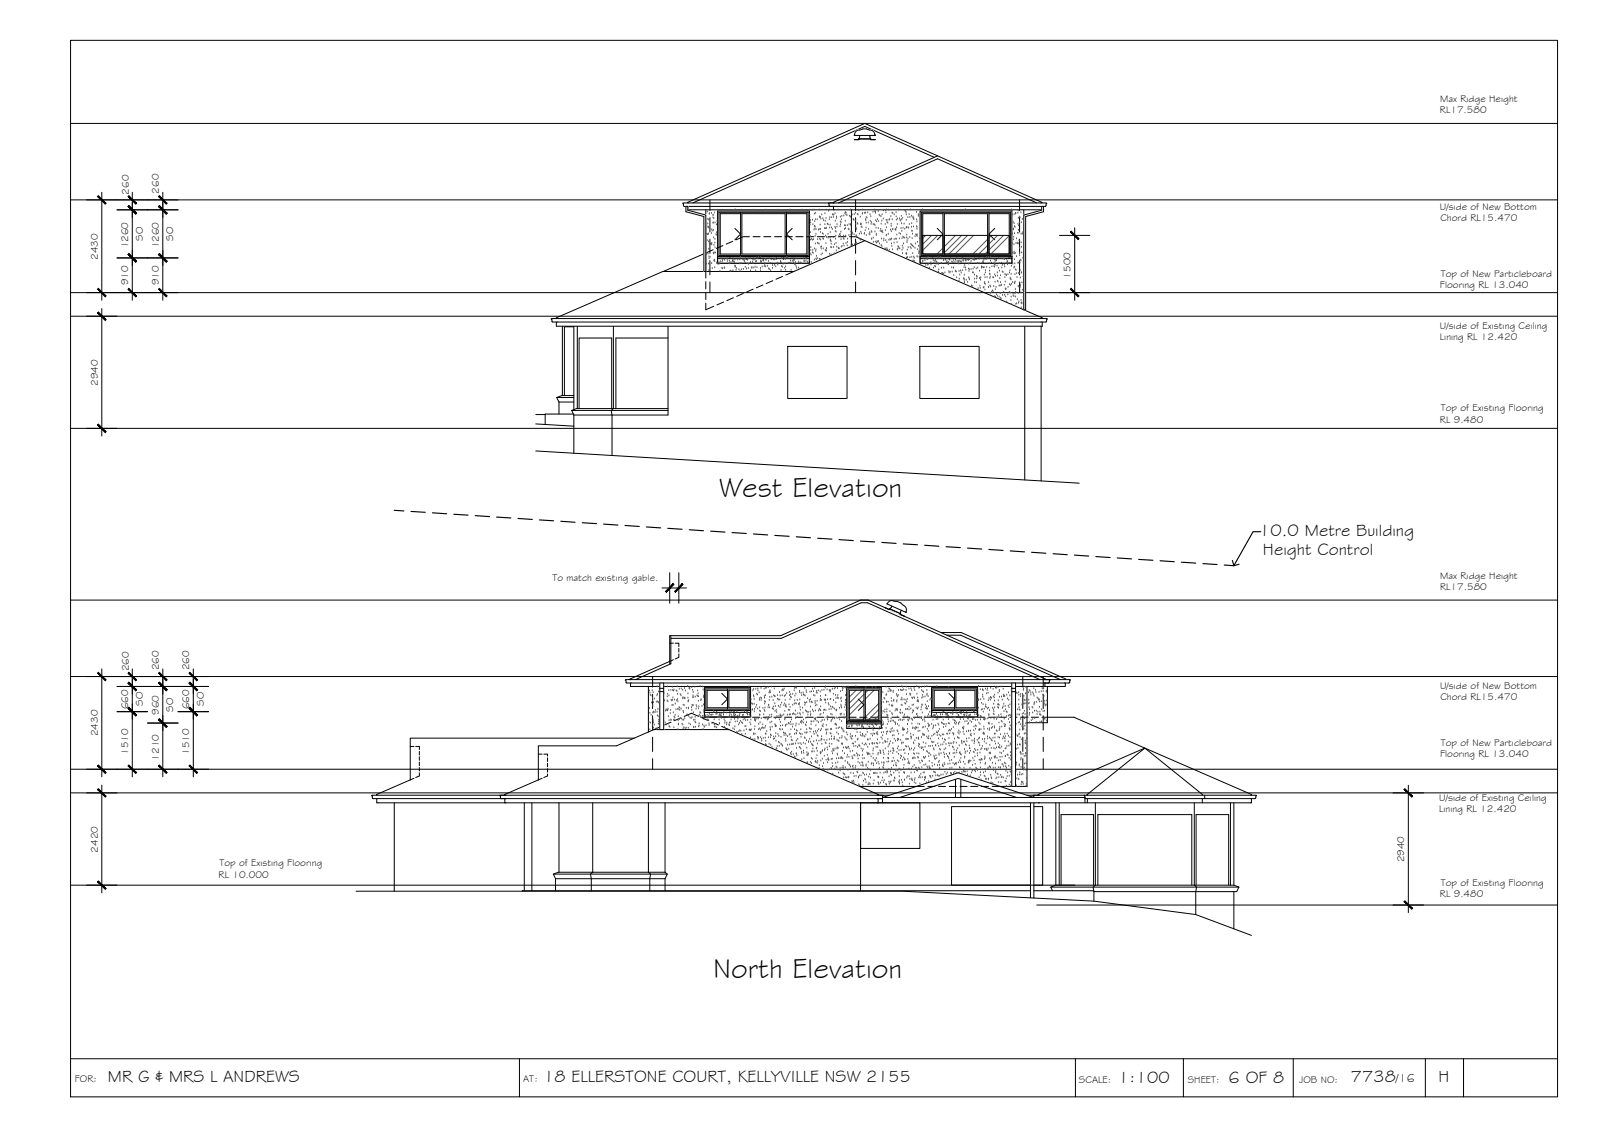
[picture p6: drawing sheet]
<svg xmlns="http://www.w3.org/2000/svg" width="420mm" height="297mm" viewBox="0 0 420 297" stroke-linecap="round" stroke-linejoin="round" font-family="sans-serif">
<defs><g id="words">
<g font-size="7.5">
<text x="188.6" y="130.4">West Elevation</text>
<text x="187" y="256.4">North Elevation</text>
</g>
<g font-size="4.5">
<text x="330.3" y="140.5">10.0 Metre Building</text>
<text x="331.2" y="145.5">Height Control</text>
<text x="28.3" y="283.6">MR G &amp; MRS L ANDREWS</text>
<text x="142.5" y="283.6">18 ELLERSTONE COURT, KELLYVILLE NSW 2155</text>
<text x="293.3" y="283.9">1:100</text>
<text x="322.2" y="283.9">6 OF 8</text>
<text x="354.3" y="283.8">7738</text>
<text x="377.3" y="283.7">H</text>
</g>
<text font-size="3.2" x="366.1" y="283.8">/16</text>
<g font-size="2.6">
<text x="377.7" y="29.7">RL17.580</text>
<text x="377.7" y="26.8">Max Ridge Height</text>
<text x="33.7" y="51" transform="rotate(-90 33.7 51)">260</text>
<text x="41.6" y="50.8" transform="rotate(-90 41.6 50.8)">260</text>
<text x="377.7" y="55">U/side of New Bottom</text>
<text x="377.8" y="57.9">Chord RL15.470</text>
<text x="33.6" y="65.1" transform="rotate(-90 33.6 65.1)">1260</text>
<text x="37.5" y="63.1" transform="rotate(-90 37.5 63.1)">SO</text>
<text x="41.6" y="65.1" transform="rotate(-90 41.6 65.1)">1260</text>
<text x="45.5" y="63.1" transform="rotate(-90 45.5 63.1)">SO</text>
<text x="25.6" y="68.1" transform="rotate(-90 25.6 68.1)">2430</text>
<text x="33.6" y="74.8" transform="rotate(-90 33.6 74.8)">910</text>
<text x="41.6" y="74.8" transform="rotate(-90 41.6 74.8)">910</text>
<text x="280.8" y="73" transform="rotate(-90 280.8 73)">1500</text>
<text x="377.7" y="75.5">Flooring RL 13.040</text>
<text x="377.9" y="72.6">Top of New Particleboard</text>
<text x="377.7" y="86.2">U/side of Existing Ceiling</text>
<text x="377.7" y="89.2">Lining RL 12.420</text>
<text x="25.6" y="101.1" transform="rotate(-90 25.6 101.1)">2940</text>
<text x="377.9" y="107.9">Top of Existing Flooring</text>
<text x="377.7" y="110.8">RL 9.480</text>
<text x="144.9" y="152.4">To match existing gable.</text>
<text x="377.7" y="154.7">RL17.580</text>
<text x="377.7" y="151.7">Max Ridge Height</text>
<text x="33.7" y="176" transform="rotate(-90 33.7 176)">260</text>
<text x="41.6" y="175.8" transform="rotate(-90 41.6 175.8)">260</text>
<text x="49.6" y="175.8" transform="rotate(-90 49.6 175.8)">260</text>
<text x="33.6" y="185.9" transform="rotate(-90 33.6 185.9)">660</text>
<text x="37.5" y="185.1" transform="rotate(-90 37.5 185.1)">SO</text>
<text x="49.6" y="185.9" transform="rotate(-90 49.6 185.9)">660</text>
<text x="53.5" y="185.1" transform="rotate(-90 53.5 185.1)">SO</text>
<text x="377.7" y="180.6">U/side of New Bottom</text>
<text x="377.8" y="183.5">Chord RL15.470</text>
<text x="41.6" y="187.4" transform="rotate(-90 41.6 187.4)">960</text>
<text x="45.5" y="186.6" transform="rotate(-90 45.5 186.6)">SO</text>
<text x="25.6" y="193.1" transform="rotate(-90 25.6 193.1)">2430</text>
<text x="33.6" y="197.9" transform="rotate(-90 33.6 197.9)">1510</text>
<text x="49.6" y="197.9" transform="rotate(-90 49.6 197.9)">1510</text>
<text x="377.9" y="195.5">Top of New Particleboard</text>
<text x="41.6" y="199.4" transform="rotate(-90 41.6 199.4)">1210</text>
<text x="377.7" y="198.5">Flooring RL 13.040</text>
<text x="377.5" y="209.9">U/side of Existing Ceiling</text>
<text x="377.5" y="212.9">Lining RL 12.420</text>
<text x="25.6" y="223.5" transform="rotate(-90 25.6 223.5)">2420</text>
<text x="57.6" y="227.2">Top of Existing Flooring</text>
<text x="368.3" y="226.1" transform="rotate(-90 368.3 226.1)">2940</text>
<text x="57.3" y="230.1">RL 10.000</text>
<text x="377.9" y="232.4">Top of Existing Flooring</text>
<text x="377.7" y="235.3">RL 9.480</text>
<text x="19.6" y="283.8">FOR:</text>
<text x="137.2" y="283.6">AT:</text>
<text x="283" y="283.9">SCALE:</text>
<text x="311.5" y="283.9">SHEET:</text>
<text x="340.7" y="283.9">JOB NO:</text>
</g>
</g></defs>
<!-- layer: WINDOWS -->
<g fill="none" stroke="#000" stroke-width=".26">
<path d="M188.6 55.7h23.3v11.3h-23.3zM192.7 59.9l1.5 1.5-1.5 1.5M194.2 56h-5.3v10.6h5.3M194.2 55.7v11.3M194.6 56h11.3v10.6h-11.3zM206.3 56h5.3v10.6h-5.3M206.3 55.7v11.3M207.8 59.9l-1.5 1.5 1.5 1.5M241.6 55.7h23.5v11.3h-23.5zM245.8 59.9l1.5 1.5-1.5 1.5M247.3 56h-5.3v10.6h5.3M247.3 55.7v11.3"/>
<path d="M247.7 56h11.3v10.6h-11.3zM259.4 56h5.3v10.6h-5.3M259.4 55.7v11.3M260.9 59.9l-1.5 1.5 1.5 1.5M242 61.7h5.3v4.9h-5.3zM247.7 61.7h11.3v4.9h-11.3zM259.4 61.7h5.3v4.9h-5.3zM185.1 180.6h11.4v5.3h-11.4zM189.3 181.8l1.5 1.5-1.5 1.5M190.8 181h-5.4v4.6h5.4M190.8 180.6v5.3M191.2 181h5v4.6h-5z"/>
<path d="M222.4 180.6h8.4v8.3h-8.4zM225.1 183.3l1.5 1.5-1.5 1.5M226.6 181h-3.8v7.6h3.8M226.6 180.6v8.3M227 181h3.4v7.6h-3.4zM244.7 180.6h11.4v5.3h-11.4zM248.9 181.8l1.4 1.5-1.4 1.5M250.3 181h-5.3v4.6h5.3M250.3 180.6v5.3M250.7 181h5v4.6h-5z"/>
</g>
<!-- layer: NEWWORK -->
<g fill="none" stroke="#000" stroke-width=".26">
<path d="M225.2 36.4h3.2M225.3 36.4v.2M225.5 35.5l-.3 1.1h-1.1h1.1v-.2h3.2v.2h1.2h-1.2l-.3-.7M228.1 34.1a1.49 1.49 0 0 1 1.5 1.4h-5.5l.1-.1M228.1 35.5v.4M228.1 34.1l-.3-.1a2.58 2.58 0 0 0-2.4 .1 1.24 1.24 0 0 0-1.3 1.2M179.1 53.3l1.3-.1-.1-.1 46.5-20.7 46.5 20.7-.1 .1 1.3 .1-.3 .8h-94.8zM180.4 54.1v.9h92.8v-.9M180.4 53.2h92.8M185.1 55v17.9M188.2 55.3h24.1v12h-24.1zM218.6 54.1v.9h.2"/>
<path d="M219.9 53.2l26-11.6 26 11.6M223.3 55v9.6M241.3 55.3h24.1v12h-24.1zM245 41.2l-18.2-8.1-45.1 20.1M245.9 40.9l-27.4 12.2 .1 .1h-1.3l.3 .9M268.5 55v26.2M185.1 79.5v1.7l2.1-.9M185.1 73.8v1.9M185.1 76.7v1.8M188.2 67.3h24.1v1.7h-24.1zM188.2 67.8h24.1M189.8 79.2l-1.7 .7"/>
<path d="M192.3 78.1l-1.7 .7M194.9 76.9l-1.7 .8M197.5 75.8l-1.7 .8M200.1 74.7l-1.7 .8M202.7 73.6l-1.8 .7M205.2 72.5l-1.7 .7M208.2 71.2l-2.1 .9M241.3 67.3h24.1v1.7h-24.1zM241.3 67.8h24.1M233.3 159.6l2.9 1.3-.1 .2M233.4 159.5l-.1 .3-1.1-.5 1.1 .5v-.2l2.9 1.3-.1 .2 1.1 .5-1.1-.5M233.9 158.9l-.5 .6"/>
<path d="M235.3 157.7h-.3a1.79 1.79 0 0 0-2.1 .3l-.3 .3 5 2.3a1.45 1.45 0 0 0-.7-1.9M235.4 157.7l.9 .4M236.3 158.1l.6 .6M236.4 160l-.2 .4M165.4 179.1v.9h114v-.9M165.4 178.2h114M170.1 180v11.9M175.6 174.2v-7.5h29.2l20.9-9.4h2l46.4 20.7v.2h1.3l-.4 .9M175.9 167.4h29l21-9.4h1.6l45.3 20.2M175.9 166.7v7.3l-9.2 4.2M236.2 160.4l-.1 .7M246.7 165.8h5.4l27.4 12.2-.1 .2h1.3l-.1 .7-.2 .2-116.1-.1-.3-.8h1.4l-.1-.2 10.3-4.6"/>
<path d="M248.3 166.5h3.7l26.1 11.7M269.4 180v26.2h-9.2M274.1 179.1v.9h-.2M274.7 180v9.5h-5.3M171.5 191.3h19.7M184.7 186.3h12.2v1.7h-12.2zM184.7 180.3h12.2v6h-12.2zM184.7 186.8h12.2M222 189.3h9.1v1.7h-9.1zM222 180.3h9.1v9h-9.1zM222 189.8h9.1M244.3 186.3h12.1v1.7h-12.1z"/>
<path d="M244.3 180.3h12.1v6h-12.1zM244.3 186.8h12.1M225.5 206.2h16.9M243.3 206.2h1.9M246.2 206.2h1.8M249 206.2h1.8M251.8 206.2h1.8M254.6 206.2h1.9M257.4 206.2h1.9"/>
</g>
<!-- layer: BORDER -->
<path d="M18.5 10.6h390v277h-390zM18.5 277.6h390M136.2 277.6v10M282.1 277.6v10M310.4 277.6v10M339.2 277.6v10M373.8 277.6v10M383.8 277.6v10" fill="none" stroke="#000" stroke-width=".26"/>
<!-- layer: CEILING-FLOOR LINES -->
<path d="M18.5 32.4h390M18.5 52.4h390M18.5 76.7h390M18.5 82.9h390M18.5 112.3h390M18.5 157.3h390M18.5 177.4h390M18.5 207.9h390M18.5 201.7h390M18.5 232.1h263.4M271.9 237.3h136.6" fill="none" stroke="#000" stroke-width=".26"/>
<!-- layer: EXISTING -->
<g fill="none" stroke="#000" stroke-width=".26">
<path d="M187 65.5l-13 5.7M189.6 64.4l-1.7 .7M192.2 63.3l-1.7 .7M196.5 62.1h-1.5l-2 .8M197.5 62.1h1.9M200.3 62.1h1.9M203.1 62.1h1.9M205.9 62.1h1.9M208.7 62.1h1.9M211.5 62.1h1.9M214.4 62.1h1.8M217.2 62.1h1.8"/>
<path d="M220 62.1h1.9M222.8 62.1h1.6l2.4 1M226.8 63.1l46.6 20.2v.2M226.8 63.1l-18.6 8.1h-34.4l-28 12.1 .1 .2M145 84.4h129.3M145.9 84.4v1.1h127.2M147.5 85.5v18.2M150.5 85.7h-2.5v18M150.5 85.5v21.9M151.4 85.5v21.6M160.9 85.5v21.6l-.6 .5 .2 1.2v10.6M175.2 85.5v23.3h-24.7"/>
<path d="M175.2 88.6h-13.7v18.5M206.6 90.8h15.6v13.7h-15.6zM241.2 90.8h15.6v13.7h-15.6zM268.8 85.5v40.3M273.1 85.5v40.6M273.4 84.4v1.1h-.3M274.3 84.4l.4-.8-130-.1-.1 .1 .3 .8M146 104.2h4.5M146.6 105.4v3.2M146.6 105.4h3.9M149.9 107.6h25.3M150.4 108.6h-7.4v2.7"/>
<path d="M150.5 103.7h-3.2l-1.3 .5 .6 1.2M150.5 108.8v10M151.9 107.1v-18.5h8.5v18.5M175.2 107.1h-24l-1.3 .5 .6 1.2M107.6 195.7h.9M109 195.7h1v.8M110 197v.9M110 198.4v.9M110 199.8v.9M141.2 197.7h1M142.6 197.7h1v.5M143.6 198.7v.9"/>
<path d="M166.4 193.5h-58.8v11M173.4 190.5l-11.7 5h-20.5v9M176 189.3l-1.7 .8M178.6 188.2l-1.7 .7M179.4 187.8l2-.8 1.9 .8M183.8 188h1.4M184.1 188.2l1.8 .7M186.1 188h1.9M186.7 189.3l1.7 .8M188.9 188h1.9M189.3 190.5l41.1 17.8-.1 .2M191.7 188h1.9"/>
<path d="M194.5 188h1.9M197.4 188h1.8M200.2 188h1.8M203 188h1.9M205.8 188h1.9M208.6 188h1.9M211.4 188h1.9M214.2 188h1.9M217.1 188h1.8M219.9 188h1.8M222.7 188h1.8M225.5 188h1.9"/>
<path d="M228.3 188h1.9M231.1 188h1.9M233.9 188h1.9M236.7 188h1.9M239.6 188h1.8M242.4 188h1.8M245.2 188h1.8M248 188h1.9M250.8 188h1.9M253.6 188h1.9M256.4 188h1.9M259.2 188h1.9"/>
<path d="M262.1 188h1.8M264.9 188h1.8M267.7 188h1.8M270.5 188h1.9M273.3 188h8.4l46.6 20.3-.1 .2M300.3 196.1l-28.1 12.2 .1 .2M97.9 209.4h133.6M98.8 209.4v1.1h229.4v-1.1M103.4 210.5v23.2M107.6 204.5l-8.9 3.8 .1 .2M108.6 204l-1 .5M110 201.2v.9"/>
<path d="M110 202.6v.8l-1 .4M132.4 209.4v1.1M132.7 208.5h-1.6l.3 .9M137.5 210.5v23M139.5 210.5v23M141.2 204.5l-8.9 3.8 .1 .2M142.2 204l-1 .5M143.6 200.1v.9M143.6 201.5v.9M143.6 202.9v.5l-1 .4M146.6 210.5v18.2M155.5 210.5v18.2l-.6 .5 .2 1.2v3.1"/>
<path d="M170.1 210.5v18.2l.5 .5-.2 1.2v3.1M174.4 210.5v18.2M225.7 210.5h15.6v11.9h-15.6zM225.7 210.5v23M230 208.5h1.6l-.4 .9M230.3 209.4v1.1M231.5 210.5v-1.4h53.1v1.4M233.3 208.5h-135.8l.3 .9M236 209.1l15.3-5 15.3 5M250.6 204.3v4.8M252 204.3v4.8M269.3 208.5h60.3l-.5 .9h-44.5"/>
<path d="M270.3 211.5h-20.7v20.6h20.7M270.3 210.5v24.9M271.2 211.5h2.3v20.6h-2.3M271.2 210.5v24.9M272.6 208.5h-1.6l.2 .6-19.9-6.5-19.8 6.5M276.9 210.5v21.6M277.8 210.5v21.6M284.5 208.5l-.1 .1 .2 .1v.5M284.5 209.2l.2 .2M285.2 208.5l-.1-.2 15.2-12.2 15.1 12.2-.1 .2M285.2 209.4v1.1M287.3 210.5v21.6l-.6 .5 .2 1.2"/>
<path d="M313.2 210.5v21.6l.6 .5-.2 1.2v6M315.3 209.4v1.1M316 208.5v.9M322.7 210.5v21.6M323.6 210.5v21.6M145.1 229.2h29.9M145.7 230.4v3.1M145.7 230.4h28.7M174.4 228.7h-28l-1.3 .5 .6 1.2M174.4 228.7l.6 .5-.6 1.2M174.4 230.4v3.1M270.3 233.5l-133.3 .2"/>
<path d="M271.2 233.5h15.7M275.6 232.6h49.3M276.9 232.1l-1.3 .5 .4 .9M276.9 232.1h46.7M278.3 232.1v-18.5h8.5v18.5M286.9 233.8v2.5M287.9 232.1v-18.5h24.7v18.5M313.7 232.1v-18.5h8.5v18.5M323.6 232.1l1.3 .5-.6 1.2h-37.4M323.6 233.8v9.7"/>
</g>
<!-- layer: GRDLEV -->
<path d="M140.5 118.2l142.5 8.5M140.5 108.7h2.5M140.5 111.1l10 .6M93.4 233.7h143.4l50.1 2.6 26.7 3.5 14.6 5.4" fill="none" stroke="#000" stroke-width=".26"/>
<!-- layer: 0.13 -->
<g fill="none" stroke="#000" stroke-width=".26">
<path d="M186.2 52.4v2.8M186.2 57.1v3.7M224.4 52.4v2.8M224.4 57.1v3.7M267.4 52.4v2.8M267.4 57.1v3.7M186.2 62.7v3.7M186.2 68.3v3.8M186.2 73.9v2.8M224.4 62.7v3.7M224.4 68.3v3.8M224.4 73.9v2.8"/>
<path d="M267.4 62.7v3.7M267.4 68.3v3.8M267.4 73.9v2.8M171.2 177.4v2.7M175.6 168.6h1M176.6 173l-1 .4M177.1 168.6h.9v.9M178 171.4v.9l-.9 .5M178 170v.9M268.3 177.4v2.7M273.6 177.4v2.7M171.2 182v3.8"/>
<path d="M171.2 187.6v3.8M171.2 193.3v3.7M171.2 198.9v2.8M268.3 182v3.8M268.3 187.6v3.8M268.3 193.3v3.7M268.3 198.9v2.8M273.6 182v3.8M273.6 187.6v3.8M273.6 193.3v3.7M273.6 198.9v2.8"/>
</g>
<!-- layer: HATCH -->
<g fill="none" stroke="#545454" stroke-width=".26">
<path d="M185.1 55.4h.1M185.6 55.6h.1M185.6 57.5h.1M185.6 58.7h.1M185.7 59.5h.1M185.7 59.6h.1M185.9 57.7h.1M185.9 59.8h.1M186 56.2h.1M186.1 56h.1M186.6 56h.1M187 56.5h.1"/>
<path d="M187 58.5h.1M187 57.1h.1M187.1 58.4h.1M187.1 56.4h.1M187.2 57.3h.1M187.4 55.8h.1M187.5 58.5h.1M187.9 58.9h.1M188.1 58.1h.1M188.2 55.1h.1M191.4 55.1h.1M191.5 55.3h.1"/>
<path d="M192.1 55.2h.1M192.8 55h.1M192.9 55.1h.1M194.5 55.1h.1M197.7 55.1h.1M200.9 55.1h.1M204 55.1h.1M204.3 55.2h.1M205 55.2h.1M207 55.2h.1M207.2 55.1h.1M209.6 55.2h.1"/>
<path d="M210.4 55.1h.1M211.6 55.3h.1M212.2 55.2h.1M212.3 55.1h.1M212.4 56.4h.1M212.4 57.1h.1M212.5 59h.1M212.6 57.8h.1M212.6 58.4h.1M213 55.1h.1M213.1 57.7h.1M213.2 58.9h.1"/>
<path d="M213.5 55.1h.1M213.6 56.1h.1M213.6 59.3h.1M213.7 58.1h.1M213.8 59.5h.1M213.9 57.6h.1M213.9 55.9h.1M214.3 57.6h.1M214.9 56.9h.1M215 55.1h.1M215 57h.1M215.1 59h.1"/>
<path d="M215.1 57h.1M215.3 57.4h.1M215.5 56.4h.1M215.8 57.4h.1M216 57.8h.1M216.2 59.9h.1M216.4 56h.1M216.4 58.9h.1M216.4 58h.1M216.5 60h.1M216.6 57.2h.1M216.7 55.1h.1"/>
<path d="M216.8 59.9h.1M217 58.8h.1M217.2 58.9h.1M217.3 55.3h.1M217.5 57.6h.1M217.6 55.1h.1M217.6 59.8h.1M217.6 57.1h.1M217.7 59h.1M218 57.1h.1M218.1 59.7h.1M218.3 56.3h.1"/>
<path d="M218.5 56.4h.1M218.6 57h.1M218.7 56.3h.1M219 59.6h.1M219 56h.1M219.1 58h.1M219.1 59.9h.1M219.4 57.3h.1M219.4 56.9h.1M219.5 59.5h.1M219.5 58.9h.1M219.8 55h.1"/>
<path d="M220.3 59.4h.1M220.4 57h.1M220.4 58.2h.1M220.5 58.9h.1M220.6 58.3h.1M220.7 57.6h.1M220.8 56.7h.1M221.3 56.6h.1M221.5 59.2h.1M221.6 56h.1M221.7 58h.1M221.7 59.2h.1"/>
<path d="M221.7 55.7h.1M221.7 59.9h.1M221.9 56.3h.1M221.9 55.9h.1M222.1 56.5h.1M222.2 59.2h.1M222.7 58.9h.1M222.8 56.7h.1M223 55h.1M223 56.9h.1M223.1 59h.1M223.1 58.9h.1"/>
<path d="M223.5 56.4h.1M223.8 57.6h.1M224 57.8h.1M224 56.3h.1M224.4 55.9h.1M224.4 57.9h.1M224.4 58.9h.1M224.5 59.8h.1M224.9 56.2h.1M224.9 58.6h.1M225 58.8h.1M225 56.3h.1"/>
<path d="M225.1 55.1h.1M225.3 55.3h.1M225.6 56.9h.1M225.7 58.9h.1M225.8 58.7h.1M225.9 58.9h.1M225.9 59.5h.1M226.1 59.7h.1M226.2 55h.1M226.2 56.1h.1M226.2 56h.1M226.8 55.9h.1"/>
<path d="M227 57.6h.1M227 55.9h.1M227.1 57.8h.1M227.1 59.8h.1M227.2 58.5h.1M227.2 57h.1M227.4 57.2h.1M227.6 55.8h.1M227.7 58.4h.1M228.2 56.3h.1M228.2 58h.1M228.4 56.8h.1"/>
<path d="M228.5 58.8h.1M228.5 58.3h.1M229 55.6h.1M229 58.9h.1M229.3 58.9h.1M229.3 55h.1M229.5 59.1h.1M229.5 55.6h.1M229.6 55.5h.1M229.6 55.9h.1M229.7 57.8h.1M229.8 59.8h.1"/>
<path d="M229.9 58.1h.1M230.2 57.6h.1M230.3 55.4h.1M230.3 59.9h.1M230.4 58.1h.1M230.6 56.4h.1M230.8 56.6h.1M231 56.8h.1M231.1 58.8h.1M231.3 58h.1M231.4 56.3h.1M231.7 57.4h.1"/>
<path d="M231.7 55.3h.1M232.2 58.9h.1M232.2 55.2h.1M232.4 55.8h.1M232.4 57.8h.1M232.5 59.7h.1M232.5 55h.1M232.6 57.8h.1M232.6 58.3h.1M232.8 58.5h.1M233.1 55.1h.1M233.2 57.7h.1"/>
<path d="M233.3 57.6h.1M233.6 56.8h.1M233.7 58.8h.1M233.7 59.3h.1M234 55.9h.1M234 57.6h.1M234.2 56h.1M234.5 56.3h.1M235 55.8h.1M235 56.8h.1M235.1 57.7h.1M235.1 59.7h.1"/>
<path d="M235.3 58.9h.1M235.4 57.4h.1M235.7 55h.1M235.9 57.4h.1M236.1 57.8h.1M236.2 57.9h.1M236.3 59.9h.1M236.4 56.7h.1M236.5 58.7h.1M236.5 57.6h.1M236.7 57.2h.1M236.8 59.9h.1"/>
<path d="M237.1 58.8h.1M237.3 55.3h.1M237.5 55.4h.1M237.6 55.8h.1M237.7 59.7h.1M237.7 57.7h.1M237.7 56.3h.1M237.8 59.7h.1M238.1 57.1h.1M238.1 59.7h.1M238.3 59.9h.1M238.4 56.3h.1"/>
<path d="M238.5 58.9h.1M238.6 57h.1M238.8 55h.1M239 56.7h.1M239.1 59.6h.1M239.1 58.6h.1M239.4 57.2h.1M239.5 56.9h.1M239.6 59.5h.1M239.6 57.4h.1M239.7 57.6h.1M240.4 55.7h.1"/>
<path d="M240.4 57.6h.1M240.4 59.4h.1M240.5 59.6h.1M240.5 58.2h.1M240.8 56.3h.1M240.9 56.7h.1M242 55h.1M245.2 55.1h.1M251.8 55.3h.1M252.3 55.2h.1M253.1 55.1h.1M253.2 55h.1"/>
<path d="M257.5 55.3h.1M265.3 55h.1M265.5 55.2h.1M265.6 56.3h.1M265.7 58.3h.1M266 58.6h.1M266.1 59.4h.1M266.2 56.3h.1M266.2 59.6h.1M266.3 56h.1M266.4 56h.1M266.9 55.9h.1"/>
<path d="M267 58.8h.1M267 55.3h.1M267.1 57.2h.1M267.2 59.2h.1M267.3 58.5h.1M267.3 56.9h.1M267.5 57.1h.1M267.8 55.8h.1M267.9 58.4h.1M268.1 57.5h.1M268.4 56.2h.1M268.4 57.9h.1"/>
<path d="M268.5 58.2h.1M185.2 65.3h.1M185.2 66.5h.1M185.2 61.4h.1M185.3 69.3h.1M185.3 66.7h.1M185.5 63.1h.1M185.5 61.5h.1M185.7 66.6h.1M185.7 61.3h.1M185.8 61.4h.1M185.8 63.4h.1"/>
<path d="M185.8 69.2h.1M185.9 65.4h.1M185.9 70.9h.1M186 67.3h.1M186 67.9h.1M186 69.3h.1M186.1 71.1h.1M186.1 63.9h.1M186.2 67.5h.1M186.4 64h.1M186.5 64h.1M186.6 61.2h.1"/>
<path d="M186.7 69.1h.1M186.7 64.2h.1M186.7 63.8h.1M186.7 60.2h.1M186.8 60.6h.1M186.8 70.4h.1M187.1 66.4h.1M187.1 60.4h.1M187.2 62.3h.1M187.2 66.6h.1M187.2 64.3h.1M187.2 68.4h.1"/>
<path d="M187.3 66.3h.1M187.4 68.2h.1M187.4 68.6h.1M187.5 70.2h.1M187.5 63.7h.1M187.5 62.8h.1M187.5 65h.1M187.6 66.3h.1M187.8 61.5h.1M187.9 61h.1M188 61.7h.1M188 69.1h.1"/>
<path d="M188 68.9h.1M188.2 67.3h24.1v1.7h-24.1zM188.3 69.4h.1M188.6 68.8h.1M188.8 69.2h.1M188.8 71.1h.1M188.9 68.6h.1M189.2 67.8h.1M189.3 70.3h.1M189.4 68.7h.1M189.5 68.3h.1M189.5 70.5h.1"/>
<path d="M190 70.4h.1M190 68.2h.1M190 70.2h.1M190.6 67.8h.1M190.8 68.6h.1M190.8 68h.1M191.2 69.1h.1M191.3 68.5h.1M191.4 67.7h.1M191.4 69.1h.1M191.5 71.1h.1M191.7 71.1h.1"/>
<path d="M191.7 68.8h.1M192.1 68.6h.1M192.1 68.4h.1M192.2 71h.1M192.2 68.2h.1M192.3 67.8h.1M192.4 68.6h.1M192.6 68.8h.1M192.7 68.1h.1M192.7 69.7h.1M192.8 70.1h.1M192.9 69.9h.1"/>
<path d="M193 70.9h.1M193.1 70.4h.1M193.5 68.2h.1M193.8 70.7h.1M194 69.2h.1M194 68.1h.1M194.1 71.1h.1M194.2 67.4h.1M194.3 69.1h.1M194.4 70.7h.1M194.8 68h.1M194.9 68.2h.1"/>
<path d="M195 70.6h.1M195.1 68.2h.1M195.2 68.6h.1M195.4 68.1h.1M195.4 69h.1M195.5 70.1h.1M195.5 67.8h.1M195.8 70.5h.1M195.8 68.1h.1M196 68.2h.1M196.1 69.1h.1M196.2 67.8h.1"/>
<path d="M196.3 70.4h.1M196.3 69.3h.1M196.8 69.1h.1M196.8 67.8h.1M196.8 68.8h.1M196.8 71h.1M197.2 70.4h.1M197.2 70.1h.1M197.3 68.7h.1M197.5 68.2h.1M197.5 69.1h.1M197.6 67.7h.1"/>
<path d="M197.7 70.3h.1M198 68.1h.1M198 70.1h.1M198.2 68.6h.1M198.2 71h.1M198.4 68.6h.1M198.5 67.6h.1M198.5 70.2h.1M198.6 67.8h.1M199 67.5h.1M199.2 67.5h.1M199.4 67.6h.1"/>
<path d="M199.4 69h.1M199.5 70.4h.1M199.5 71h.1M199.5 67.4h.1M199.5 68.6h.1M199.5 68.4h.1M199.7 68.7h.1M199.9 70h.1M200.1 68.4h.1M200.2 68.1h.1M200.3 68.4h.1M200.4 69.9h.1"/>
<path d="M200.6 69.5h.1M200.6 69.1h.1M200.7 68h.1M200.8 70h.1M200.9 68.3h.1M201.3 69.8h.1M201.6 68.6h.1M201.6 70.5h.1M201.8 70.6h.1M201.8 67.8h.1M202 69h.1M202.1 71h.1"/>
<path d="M202.3 68.1h.1M202.6 70.4h.1M202.6 69.6h.1M202.8 68h.1M202.9 68.1h.1M202.9 68h.1M203.1 68.1h.1M203.2 69.5h.1M203.4 68h.1M203.5 69.9h.1M203.6 67.9h.1M203.7 67.9h.1"/>
<path d="M203.8 69.1h.1M204 69h.1M204 69.4h.1M204.7 68.8h.1M204.7 68.5h.1M204.8 68.9h.1M204.8 70.9h.1M204.9 69h.1M205 67.8h.1M205 69.9h.1M205 67.7h.1M205.2 70.1h.1"/>
<path d="M205.4 69.3h.1M205.5 68.1h.1M205.5 67.7h.1M205.8 70.4h.1M205.9 69.2h.1M206 68h.1M206 69.9h.1M206 70.9h.1M206.3 67.4h.1M206.4 67.6h.1M206.5 67.6h.1M206.7 69.1h.1"/>
<path d="M206.9 69h.1M207 69.1h.1M207.4 68.4h.1M207.4 68.9h.1M207.5 70.9h.1M207.8 67.4h.1M207.9 68.5h.1M208.1 68.2h.1M208.1 68.9h.1M208.1 67.8h.1M208.2 68h.1M208.3 68.4h.1"/>
<path d="M208.4 69.3h.1M208.6 69.5h.1M208.6 68.8h.1M208.7 67.9h.1M208.8 69.9h.1M208.9 70.4h.1M209.5 70.3h.1M209.5 68.7h.1M209.5 69h.1M210 68.9h.1M210.1 69.1h.1M210.8 67.8h.1"/>
<path d="M210.8 68.6h.1M210.9 68h.1M211.1 68.5h.1M211.3 67.8h.1M211.4 68.5h.1M211.4 67.9h.1M211.5 67.6h.1M211.7 67.8h.1M211.8 68.7h.1M211.9 68.9h.1M212.2 68.4h.1M212.3 68.9h.1"/>
<path d="M212.3 61.8h.1M212.5 66.5h.1M212.5 62h.1M212.5 61h.1M212.6 62.9h.1M212.6 64.9h.1M212.6 65.7h.1M212.7 66.9h.1M212.8 68.8h.1M212.8 62.7h.1M213.1 63h.1M213.1 66.2h.1"/>
<path d="M213.2 65.6h.1M213.3 66.4h.1M213.4 62.8h.1M213.5 60.3h.1M213.6 68.2h.1M213.6 65.2h.1M213.7 60h.1M213.8 62h.1M213.9 64h.1M213.9 65.9h.1M214 67.9h.1M214 65.5h.1"/>
<path d="M214 61.4h.1M214 60.2h.1M214.1 68.1h.1M214.2 67.2h.1M214.4 63.7h.1M214.4 62.8h.1M214.5 67.8h.1M214.6 63.9h.1M214.7 60.3h.1M214.8 64h.1M214.8 60.1h.1M214.9 68h.1"/>
<path d="M215 62.7h.1M215.2 61h.1M215.2 60.1h.1M215.2 68.1h.1M215.2 62.9h.1M215.3 64.9h.1M215.4 66.8h.1M215.4 65.3h.1M215.5 64.7h.1M215.7 66.5h.1M215.7 61.2h.1M215.8 62.6h.1"/>
<path d="M215.9 61.4h.1M215.9 65.2h.1M216 62.7h.1M216.5 65.7h.1M216.5 61.9h.1M216.6 63.9h.1M216.6 65.8h.1M216.7 65.8h.1M216.7 65.1h.1M216.8 62.2h.1M216.8 65.2h.1M217.2 62.5h.1"/>
<path d="M217.2 61.4h.1M217.5 66.6h.1M217.7 62.4h.1M217.8 61h.1M217.8 63.2h.1M217.8 62.9h.1M217.9 64.9h.1M218 66.8h.1M218 63.3h.1M218 64h.1M218.1 65h.1M218.3 60.1h.1"/>
<path d="M218.5 62.3h.1M218.6 64.9h.1M218.8 66.5h.1M218.8 64.1h.1M219.1 60.7h.1M219.1 62.7h.1M219.2 61.9h.1M219.3 63.8h.1M219.3 60.8h.1M219.3 65.8h.1M219.5 64.8h.1M219.9 65.1h.1"/>
<path d="M219.9 62.1h.1M220 65.2h.1M220.1 65.2h.1M220.2 61.7h.1M220.3 61.4h.1M220.4 62h.1M220.5 60.9h.1M220.6 62.8h.1M220.6 64.8h.1M220.8 64.6h.1M221.2 64h.1M221.2 62.6h.1"/>
<path d="M221.3 61.9h.1M221.3 62.8h.1M221.4 64.5h.1M221.5 60.1h.1M221.8 61.9h.1M221.9 63.9h.1M222.2 64.4h.1M222.2 63.6h.1M222.3 62.7h.1M222.5 60.1h.1M222.6 61.7h.1M222.7 60.3h.1"/>
<path d="M223.2 60.8h.1M223.2 61.7h.1M223.2 62.8h.1M223.3 64.5h.1M223.5 61.4h.1M223.5 61.1h.1M223.6 64.2h.1M224 61.5h.1M224.1 64.2h.1M224.3 64h.1M224.5 61.8h.1M224.6 62h.1"/>
<path d="M224.6 63.7h.1M224.6 60.1h.1M224.8 62.2h.1M225.4 61.4h.1M225.5 62.7h.1M225.6 63h.1M225.8 60.8h.1M225.8 62.8h.1M225.9 61.3h.1M226.7 61.4h.1M226.7 61.2h.1M226.9 60.5h.1"/>
<path d="M227.2 61.8h.1M227.8 60.1h.1M228 61.4h.1M228.1 61h.1M228.1 61.6h.1M228.5 60.7h.1M228.6 62.7h.1M228.6 60.9h.1M229 62.4h.1M229.1 63.5h.1M229.5 60.8h.1M229.6 63.5h.1"/>
<path d="M229.8 61.8h.1M229.8 61.4h.1M229.9 63.7h.1M230 63.3h.1M230.2 63.5h.1M230.4 63.3h.1M230.7 64h.1M230.9 60.7h.1M231 60.1h.1M231.1 64.3h.1M231.2 60.7h.1M231.2 62.7h.1"/>
<path d="M231.3 64.6h.1M231.3 60.8h.1M231.4 60.6h.1M231.5 61h.1M231.8 63.2h.1M231.8 62.7h.1M232.1 65.2h.1M232.2 60.5h.1M232.3 63.1h.1M232.3 65.4h.1M232.4 61.8h.1M232.5 61.7h.1"/>
<path d="M232.6 63.6h.1M232.6 65.2h.1M232.7 65.6h.1M232.7 65.7h.1M233 61.4h.1M233.1 63h.1M233.2 65.6h.1M233.4 62.8h.1M233.6 60.3h.1M233.6 62.9h.1M233.8 60.7h.1M233.8 64h.1"/>
<path d="M233.8 62.7h.1M233.9 64.6h.1M234.1 65.5h.1M234.1 60.2h.1M234.2 60.1h.1M234.5 63.7h.1M234.5 62.8h.1M234.7 60.3h.1M234.9 60.1h.1M234.9 60.4h.1M235 62.7h.1M235.2 61.6h.1"/>
<path d="M235.3 63.6h.1M235.3 65.5h.1M235.5 65.3h.1M235.5 64.7h.1M235.7 64.8h.1M235.8 65.2h.1M235.8 61.2h.1M235.9 62.6h.1M236 65.2h.1M236.2 61.4h.1M236.5 60.6h.1M236.6 62.6h.1"/>
<path d="M236.6 65.6h.1M236.7 64.6h.1M236.7 66.5h.1M236.8 65.1h.1M236.8 62.2h.1M237 63.9h.1M237 62.3h.1M237.3 62.4h.1M237.3 60.1h.1M237.6 66.6h.1M237.8 67.6h.1M237.8 66.7h.1"/>
<path d="M237.8 62.4h.1M237.8 66.5h.1M237.8 61.7h.1M237.9 63.6h.1M237.9 63.2h.1M237.9 65.6h.1M238 67.5h.1M238.1 62.7h.1M238.2 64.9h.1M238.6 62.3h.1M238.7 67.5h.1M238.7 64.9h.1"/>
<path d="M238.9 64.1h.1M239 65.2h.1M239.1 64.3h.1M239.1 67.5h.1M239.2 60.6h.1M239.2 60.7h.1M239.2 62.6h.1M239.3 64.5h.1M239.3 61.4h.1M239.4 66.5h.1M239.4 68.4h.1M239.6 64.8h.1"/>
<path d="M239.7 67.4h.1M239.7 68.5h.1M239.8 67.7h.1M239.9 68.6h.1M240 65.1h.1M240 62.1h.1M240.1 63.9h.1M240.2 61.6h.1M240.4 61.8h.1M240.5 67.3h.1M240.5 60.1h.1M240.5 62h.1"/>
<path d="M240.5 61.5h.1M240.6 63.5h.1M240.7 65.5h.1M240.7 67.4h.1M240.9 64.6h.1M241 66.5h.1M241 66h.1M241.2 66.2h.1M241.3 62.6h.1M241.3 67.3h24.1v1.7h-24.1zM241.8 69h.1M242 68.6h.1"/>
<path d="M242 68.4h.1M242.6 68.3h.1M242.8 61.7l-.8 .8M242.8 69.6h.1M242.9 67.7h.1M243.1 67.9h.1M243.3 68.1h.1M243.3 69.5h.1M243.4 67.4h.1M243.5 69.3h.1M243.8 70.3h.1M244.1 68.9h.1"/>
<path d="M244.2 69.4h.1M244.3 61.7l-2.3 2.3M244.5 67.7h.1M244.8 68.3h.1M244.8 70.3h.1M244.9 69h.1M245.2 69.8h.1M245.2 68.6h.1M245.3 68.2h.1M245.3 70h.1M245.5 68.6h.1M245.5 69.2h.1"/>
<path d="M245.7 68.8h.1M245.9 61.7l-3.9 3.9M246 67.4h.1M246.1 69.4h.1M246.1 69.2h.1M246.1 67.7h.1M246.1 71.3h.1M246.2 70.8h.1M246.6 67.5h.1M246.9 69.1h.1M246.9 70.3h.1M247 71.7h.1"/>
<path d="M247.2 71.7h.1M247.3 65l-1.6 1.6M247.3 66.6h.1M247.4 71.9h.1M247.4 68.3h.1M247.5 70.3h.1M247.5 68.3h.1M247.8 71.6h.1M248 68.2h.1M248.1 69h.1M248.3 68.9h.1M248.4 68.6h.1"/>
<path d="M248.5 69h.1M248.5 69.2h.1M248.7 69.4h.1M248.8 68.8h.1M248.8 69.3h.1M248.9 71.2h.1M248.9 68.1h.1M248.9 71.6h.1M249.1 68.2h.1M249.2 71.4h.1M249.3 67.7h.1M249.6 70.2h.1"/>
<path d="M249.6 68.7h.1M249.7 71.3h.1M249.9 68.8h.1M250 68.3h.1M250.1 70.3h.1M250.2 72.2h.1M250.5 68.7h.1M250.6 71.2h.1M250.6 68.2h.1M250.6 71.1h.1M250.6 61.7l-2.9 3M250.8 71.3h.1"/>
<path d="M250.9 72.8h.1M250.9 67.7h.1M251 68.5h.1M251.3 68.6h.1M251.3 69h.1M251.5 69.2h.1M251.5 68.6h.1M251.5 73.7h.1M251.5 71.2h.1M251.5 68.4h.1M251.6 73.1h.1M251.7 72.1h.1"/>
<path d="M251.9 68.6h.1M252 71h.1M252.1 71.6h.1M252.1 68.8h.1M252.2 61.7l-4.5 4.5M252.3 67.5h.1M252.4 68.3h.1M252.4 67.7h.1M252.5 70.9h.1M252.5 67.6h.1M252.7 68.4h.1M252.7 73h.1"/>
<path d="M252.8 68.2h.1M252.8 70.2h.1M252.9 73.5h.1M252.9 73.2h.1M252.9 72.1h.1M252.9 74.1h.1M253 74.1h.1M253 69.6h.1M253.2 68.4h.1M253.2 70.3h.1M253.3 70.8h.1M253.3 68.1h.1"/>
<path d="M253.4 68.4h.1M253.4 73.5h.1M253.7 68.1h.1M253.8 74h.1M253.8 61.7l-4.9 4.9M254 68.3h.1M254 70.5h.1M254.1 69.2h.1M254.1 72.8h.1M254.1 71.2h.1M254.2 73.1h.1M254.2 70.7h.1"/>
<path d="M254.2 73.4h.1M254.3 68.1h.1M254.4 69h.1M254.7 68.6h.1M254.7 70.7h.1M254.8 74.9h.1M255 75.1h.1M255.1 68h.1M255.1 71.5h.1M255.2 70.6h.1M255.3 71.6h.1M255.3 68h.1"/>
<path d="M255.3 61.7l-4.8 4.9M255.4 68.1h.1M255.4 68.2h.1M255.5 70.1h.1M255.5 68.2h.1M255.6 72.1h.1M255.6 67.7h.1M255.6 73.2h.1M255.6 74.1h.1M255.9 68h.1M256 68.1h.1M256 70.5h.1"/>
<path d="M256.1 74.1h.1M256.1 72.4h.1M256.1 73.1h.1M256.3 72.6h.1M256.4 69h.1M256.4 70.3h.1M256.5 67.8h.1M256.5 75.7h.1M256.7 67.9h.1M256.8 67.9h.1M256.8 69.1h.1M256.9 71.1h.1"/>
<path d="M256.9 73.1h.1M257 73h.1M257 75h.1M257 67.7h.1M257.1 75.6h.1M257.2 73.4h.1M257.2 72.8h.1M257.4 70.3h.1M257.4 69.9h.1M257.6 69h.1M257.6 70.1h.1M257.8 68.8h.1"/>
<path d="M257.8 68.5h.1M257.8 67.6h.1M257.9 75.5h.1M257.9 70.2h.1M258 69h.1M258 68.2h.1M258 75.3h.1M258.1 67.7h.1M258.1 70.2h.1M258.2 72.1h.1M258.2 74.4h.1M258.2 74.1h.1"/>
<path d="M258.3 76h.1M258.3 72.8h.1M258.4 74.5h.1M258.4 71.5h.1M258.5 70.9h.1M258.6 68.1h.1M258.6 67.7h.1M258.7 67.5h.1M258.7 67.7h.1M258.8 70.1h.1M258.9 72.7h.1M258.9 67.6h.1"/>
<path d="M259 62.8l-3.8 3.8M259 64.3l-2.3 2.3M259 65.9l-.7 .7M259.2 67.4h.1M259.2 74.1h.1M259.3 75.3h.1M259.5 67.6h.1M259.5 69.1h.1M259.5 71.9h.1M259.5 71.1h.1M259.6 70.3h.1M259.6 73h.1"/>
<path d="M259.7 75h.1M259.7 72h.1M259.7 72.6h.1M259.7 76.9h.1M259.7 67.4h.1M259.8 68.4h.1M259.8 75.2h.1M260 69h.1M260.1 76.6h.1M260.1 61.7l-.7 .7M260.1 69.9h.1M260.3 76.3h.1"/>
<path d="M260.4 72.8h.1M260.4 76.4h.1M260.6 72.8h.1M260.6 75.1h.1M260.7 69.9h.1M260.8 77.8h.1M260.8 69h.1M260.8 68.1h.1M260.8 69.4h.1M260.8 67.4h.1M260.8 70.1h.1M260.9 72h.1"/>
<path d="M261 74h.1M261 69.5h.1M261 68.5h.1M261 75.9h.1M261.1 72.4h.1M261.1 77.9h.1M261.2 68.2h.1M261.2 75.3h.1M261.3 68h.1M261.3 77.3h.1M261.4 68.4h.1M261.5 69.8h.1"/>
<path d="M261.6 77.7h.1M261.6 71.5h.1M261.6 73.8h.1M261.6 72.4h.1M261.6 61.7l-2.2 2.3M261.8 73.9h.1M261.9 70.4h.1M261.9 67.7h.1M262 75h.1M262 77.9h.1M262.1 69.1h.1M262.1 71.1h.1"/>
<path d="M262.2 73h.1M262.3 75h.1M262.3 77h.1M262.3 78.2h.1M262.4 74.1h.1M262.4 72.3h.1M262.5 78.4h.1M262.6 74.9h.1M262.6 69h.1M262.6 74.8h.1M262.7 70.2h.1M262.9 69.6h.1"/>
<path d="M262.9 71.3h.1M263 77.5h.1M263.1 71.5h.1M263.2 67.9h.1M263.2 61.7l-3.8 3.8M263.2 76.6h.1M263.4 74.8h.1M263.4 69.5h.1M263.4 68.1h.1M263.5 77.4h.1M263.5 70h.1M263.6 72.8h.1"/>
<path d="M263.6 72h.1M263.6 73.9h.1M263.7 75.7h.1M263.7 75.9h.1M263.8 77.8h.1M263.8 72.1h.1M263.8 75.9h.1M263.9 69h.1M264 72.3h.1M264 68h.1M264 79.2h.1M264.2 68.5h.1"/>
<path d="M264.2 68.8h.1M264.2 69.4h.1M264.3 77.3h.1M264.4 72h.1M264.4 75.3h.1M264.4 69h.1M264.6 67.6h.1M264.7 66.5l-.1 .1M264.7 61.8l-4.8 4.8M264.7 76.7h.1M264.8 67.8h.1M264.8 74.6h.1"/>
<path d="M264.8 71.5h.1M264.8 69h.1M264.9 71h.1M265 72.9h.1M265 73.2h.1M265 74.9h.1M265.1 76.8h.1M265.1 67.7h.1M265.1 78.8h.1M265.2 73.4h.1M265.2 71.9h.1M265.2 77.9h.1"/>
<path d="M265.2 79.8h.1M265.3 69.8h.1M265.3 74.5h.1M265.4 68.9h.1M265.5 63.9h.1M265.5 66.3h.1M265.5 61.3h.1M265.6 74.1h.1M265.6 69.2h.1M265.7 77.1h.1M265.7 66.5h.1M265.7 77.6h.1"/>
<path d="M265.8 60.3h.1M265.8 60.1h.1M265.8 62.9h.1M265.9 62.2h.1M265.9 70.2h.1M265.9 64.2h.1M265.9 77.8h.1M266 66.1h.1M266 66.5h.1M266 74.2h.1M266.1 68.1h.1M266.1 61.3h.1"/>
<path d="M266.1 70h.1M266.1 74.4h.1M266.2 69.1h.1M266.2 72h.1M266.2 77h.1M266.2 73.9h.1M266.3 66.4h.1M266.3 70.7h.1M266.3 75.9h.1M266.4 77.9h.1M266.4 76.6h.1M266.4 79.8h.1"/>
<path d="M266.5 63.9h.1M266.5 70.9h.1M266.6 71.7h.1M266.6 67.3h.1M266.6 62.6h.1M266.6 79.6h.1M266.7 72.8h.1M266.8 63.8h.1M266.8 78.6h.1M266.9 61.2h.1M267 69h.1M267 63.8h.1"/>
<path d="M267 64h.1M267 76.9h.1M267 75.1h.1M267.1 71.7h.1M267.1 69h.1M267.1 60.4h.1M267.2 79.5h.1M267.2 61.1h.1M267.2 79.2h.1M267.2 75.3h.1M267.3 63.1h.1M267.3 65.1h.1"/>
<path d="M267.3 71.7h.1M267.4 67h.1M267.4 66.4h.1M267.4 65.1h.1M267.5 69h.1M267.5 74.2h.1M267.5 70.9h.1M267.6 75.3h.1M267.6 72.9h.1M267.6 68.2h.1M267.7 74.9h.1M267.7 76.8h.1"/>
<path d="M267.8 68.4h.1M267.8 78.8h.1M267.8 61.4h.1M267.8 63.7h.1M267.8 79.5h.1M267.9 64.8h.1M267.9 71.6h.1M267.9 66.3h.1M268 79.4h.1M268 74.2h.1M268 79.7h.1M268.1 61.3h.1"/>
<path d="M268.1 76.1h.1M268.3 67.7h.1M268.3 61h.1M268.3 61.5h.1M268.4 68.9h.1M268.4 77.9h.1M268.4 72.6h.1M268.4 76.7h.1M267.9 80.7h.1M180.4 180h.1M183.6 180h.1M256.7 180h.1"/>
<path d="M170.2 189.3h.1M170.3 181.2h.1M170.3 185.8h.1M170.4 191.4h.1M170.4 187h.1M170.5 181.7h.1M170.5 189.6h.1M170.5 182.3h.1M170.7 182.4h.1M170.8 187.5h.1M170.9 184.3h.1M171.1 181.1h.1"/>
<path d="M171.1 190.1h.1M171.1 183h.1M171.1 183.7h.1M171.2 185h.1M171.2 187h.1M171.3 181.6h.1M171.3 188.9h.1M171.3 186.7h.1M171.4 190.9h.1M171.4 189.5h.1M171.4 184.2h.1M171.5 186.9h.1"/>
<path d="M171.6 190.1h.1M171.6 183.3h.1M171.8 186.8h.1M171.9 186.3h.1M172.1 191.1h.1M172.2 184.1h.1M172.3 182.4h.1M172.3 191.2h.1M172.3 186.7h.1M172.4 180.1h.1M172.4 187.7h.1M172.4 182h.1"/>
<path d="M172.5 184h.1M172.6 186h.1M172.6 187.9h.1M172.6 184.2h.1M172.7 189.9h.1M172.7 181.4h.1M172.7 189.3h.1M172.8 188.8h.1M172.8 184.4h.1M172.9 180.8h.1M173.1 185h.1M173.2 186.6h.1"/>
<path d="M173.2 181.3h.1M173.3 189.2h.1M173.4 188.6h.1M173.5 181.2h.1M173.6 188.8h.1M173.6 183.9h.1M173.7 181.1h.1M173.7 185.2h.1M173.7 183.1h.1M173.8 185h.1M173.8 187h.1M173.9 188.9h.1"/>
<path d="M173.9 187.5h.1M174 181.7h.1M174 190.9h.1M174 181.2h.1M174.1 189.1h.1M174.1 183.9h.1M174.1 181.9h.1M174.3 183.7h.1M174.5 189.6h.1M174.5 186.4h.1M174.7 186.1h.1M174.7 190h.1"/>
<path d="M174.9 186.3h.1M175 183.7h.1M175 182.7h.1M175 180.1h.1M175.1 186.4h.1M175.1 182h.1M175.1 186.3h.1M175.2 184h.1M175.2 185.9h.1M175.3 187.9h.1M175.4 189.8h.1M175.4 181.1h.1"/>
<path d="M175.4 182.4h.1M175.5 188.9h.1M175.5 190.5h.1M175.7 190.7h.1M175.8 187.1h.1M175.9 186.3h.1M175.9 181h.1M175.9 188.8h.1M176 188.9h.1M176 183.6h.1M176.2 183.8h.1M176.3 185h.1"/>
<path d="M176.3 180.2h.1M176.3 183.6h.1M176.4 181h.1M176.5 183h.1M176.5 184.9h.1M176.6 186.9h.1M176.6 181.2h.1M176.7 188.8h.1M176.7 190.8h.1M176.8 180.9h.1M176.8 188h.1M176.8 188.8h.1"/>
<path d="M176.9 183.5h.1M177 188.2h.1M177.1 187.5h.1M177.1 184.6h.1M177.3 186.1h.1M177.3 181.1h.1M177.5 183.7h.1M177.5 181.3h.1M177.6 180.1h.1M177.7 182h.1M177.7 183.4h.1M177.8 184h.1"/>
<path d="M177.8 191.3h.1M177.8 186h.1M177.8 185.9h.1M177.9 189h.1M177.9 187.9h.1M177.9 190h.1M178 189.9h.1M178.1 185.5h.1M178.1 180.7h.1M178.2 188.6h.1M178.3 186.2h.1M178.3 185.7h.1"/>
<path d="M178.4 182.1h.1M178.6 182.4h.1M178.6 185.9h.1M178.7 180.6h.1M178.8 188.5h.1M178.9 189.9h.1M179.1 181h.1M179.1 183.2h.1M179.1 190.1h.1M179.1 188.8h.1M179.1 182.9h.1M179.2 191.1h.1"/>
<path d="M179.2 184.9h.1M179.2 186.5h.1M179.2 186.9h.1M179.3 188.8h.1M179.4 190.8h.1M179.4 183h.1M179.4 184.9h.1M179.5 180.5h.1M179.6 188.4h.1M179.6 183.1h.1M179.6 183.2h.1M179.7 191h.1"/>
<path d="M179.8 181.2h.1M180 190.9h.1M180 185.7h.1M180.2 187.4h.1M180.2 187.5h.1M180.4 187.6h.1M180.4 181.9h.1M180.4 183h.1M180.5 183.9h.1M180.5 184h.1M180.5 190.9h.1M180.5 185.6h.1"/>
<path d="M180.6 185.8h.1M180.6 187.8h.1M180.6 183.7h.1M180.7 189.8h.1M180.7 180.5h.1M180.9 180.3h.1M180.9 180.7h.1M181 188.2h.1M181.1 190h.1M181.3 188.4h.1M181.4 185.5h.1M181.4 180.3h.1"/>
<path d="M181.4 186.2h.1M181.5 188.1h.1M181.5 184.9h.1M181.7 181h.1M181.7 185.1h.1M181.7 182.9h.1M181.8 182.4h.1M181.8 184.9h.1M181.8 182.9h.1M181.8 181.5h.1M181.8 186.9h.1M181.9 190.7h.1"/>
<path d="M181.9 188.8h.1M182 190.8h.1M182.2 180.2h.1M182.3 188.8h.1M182.3 189.3h.1M182.3 188h.1M182.3 182.8h.1M182.4 190.7h.1M182.5 189.5h.1M182.6 185.9h.1M182.6 184.9h.1M182.8 185.3h.1"/>
<path d="M182.8 182.4h.1M183 181.1h.1M183 182.6h.1M183.1 181.9h.1M183.2 183.8h.1M183.2 182.7h.1M183.2 185.8h.1M183.2 190.6h.1M183.3 187.8h.1M183.3 185.3h.1M183.4 189.7h.1M183.4 190.3h.1"/>
<path d="M183.4 187.5h.1M183.6 186.8h.1M183.7 187.9h.1M183.8 187h.1M183.8 183.7h.1M183.9 183.4h.1M184.1 185.2h.1M184.2 187.8h.1M184.2 190h.1M184.3 180.1h.1M184.4 191.2h.1M184.4 180.9h.1"/>
<path d="M184.5 182.9h.1M184.5 184.8h.1M184.6 182.5h.1M184.6 186.8h.1M184.6 186.2h.1M184.6 190.4h.1M184.7 188.7h.1M184.7 187.8h.1M184.7 190.7h.1M184.7 186.3h12.2v1.7h-12.2zM185 187.7h.1M185.2 190.3h.1"/>
<path d="M185.4 188.8h.1M185.5 187.5h.1M185.7 188.7h.1M185.9 188.9h.1M185.9 187.8h.1M186 189.7h.1M186 190.2h.1M186 187.3h.1M186.4 187.5h.1M186.6 187.5h.1M186.7 189.7h.1M187 187.4h.1"/>
<path d="M187.2 186.4h.1M187.2 186.7h.1M187.3 188.7h.1M187.4 190h.1M187.4 190.6h.1M187.8 190.6h.1M187.8 187.3h.1M187.9 189.9h.1M187.9 190.8h.1M188 186.7h.1M188.1 187.2h.1M188.6 188.8h.1"/>
<path d="M188.6 187.7h.1M188.6 187.5h.1M188.7 189.6h.1M188.7 189.8h.1M188.8 187.2h.1M189 187.6h.1M189.1 188.2h.1M189.2 187.1h.1M189.2 187.8h.1M189.3 188.3h.1M189.7 187.1h.1M189.7 187.5h.1"/>
<path d="M189.9 186.7h.1M189.9 188.7h.1M190 190.7h.1M190.1 189.6h.1M190.1 189.1h.1M190.5 187h.1M190.6 190h.1M190.6 189.6h.1M191.1 190.1h.1M191.3 187.6h.1M191.3 190.2h.1M191.4 189.6h.1"/>
<path d="M191.4 187.1h.1M191.4 186.7h.1M191.5 189.5h.1M191.8 188.8h.1M191.8 187.5h.1M191.9 186.8h.1M192 188h.1M192.2 191h.1M192.4 187h.1M192.4 186.7h.1M192.5 187.6h.1M192.6 187.2h.1"/>
<path d="M192.6 191.3h.1M192.6 186.6h.1M192.6 187.7h.1M192.7 188.6h.1M192.7 190.6h.1M192.8 189.3h.1M192.9 187.5h.1M193.2 192h.1M193.3 186.6h.1M193.4 187.8h.1M193.4 189.2h.1M193.4 192.1h.1"/>
<path d="M193.5 188.6h.1M193.7 190h.1M193.8 191.8h.1M193.9 187.7h.1M194 189.6h.1M194 191.6h.1M194 187.2h.1M194.2 189.1h.1M194.3 191.7h.1M194.5 189.5h.1M194.5 192.6h.1M194.6 186.4h.1"/>
<path d="M194.7 187.6h.1M194.7 189.7h.1M194.9 188.8h.1M195 187.5h.1M195.1 191.6h.1M195.2 186.3h.1M195.2 186.6h.1M195.3 188.6h.1M195.4 190.5h.1M195.5 192.5h.1M195.6 188.9h.1M195.6 190.5h.1"/>
<path d="M195.7 191.3h.1M195.8 186.4h.1M195.8 187h.1M195.9 186.6h.1M196 187.2h.1M196.1 187.5h.1M196.1 187.4h.1M196.1 188.9h.1M196.4 180.1h.1M196.5 191.4h.1M196.6 187.3h.1M196.6 187.6h.1"/>
<path d="M196.6 191.4h.1M196.7 189.5h.1M196.8 191.5h.1M196.8 187.1h.1M196.8 193.4h.1M196.8 191.6h.1M196.8 187.4h.1M196.9 190h.1M196.9 188.8h.1M196.9 188h.1M197 183.5h.1M197 191.4h.1"/>
<path d="M197.2 184.5h.1M197.3 186.2h.1M197.3 184.7h.1M197.4 186.1h.1M197.4 193.9h.1M197.4 181.1h.1M197.6 182.4h.1M197.7 180.7h.1M197.7 192.4h.1M197.7 192.6h.1M197.7 182.7h.1M197.8 184.7h.1"/>
<path d="M197.8 183.4h.1M197.9 186.6h.1M197.9 191.3h.1M197.9 186h.1M197.9 188.6h.1M197.9 188.9h.1M198 190.5h.1M198 193.9h.1M198 192.5h.1M198.1 188.8h.1M198.1 189.1h.1M198.2 180.7h.1"/>
<path d="M198.2 185.5h.1M198.3 188.6h.1M198.4 184.9h.1M198.5 182h.1M198.7 182.2h.1M198.7 193.3h.1M198.7 185.9h.1M198.8 180.6h.1M198.8 181.1h.1M198.8 193.8h.1M198.8 188.5h.1M198.9 193.5h.1"/>
<path d="M198.9 191.3h.1M199 189.9h.1M199.1 181.6h.1M199.2 183.6h.1M199.2 183.2h.1M199.2 185.6h.1M199.2 187.5h.1M199.2 191.1h.1M199.2 186.4h.1M199.3 187.5h.1M199.4 189.5h.1M199.4 191.4h.1"/>
<path d="M199.4 186.6h.1M199.5 193.4h.1M199.5 183h.1M199.6 180.5h.1M199.6 183.7h.1M199.7 188.4h.1M199.7 183.1h.1M199.7 193.8h.1M199.8 191h.1M199.8 194.3h.1M200 190.8h.1M200.1 190h.1"/>
<path d="M200.1 185.7h.1M200.2 193.6h.1M200.2 191h.1M200.3 187.4h.1M200.4 180.7h.1M200.4 186.2h.1M200.5 182.6h.1M200.5 183h.1M200.5 184.6h.1M200.5 183.9h.1M200.6 186.5h.1M200.6 190.9h.1"/>
<path d="M200.6 185.6h.1M200.7 188.5h.1M200.7 193.5h.1M200.7 190.4h.1M200.7 184.1h.1M200.8 182.4h.1M200.8 192.4h.1M200.8 195.2h.1M200.9 194.3h.1M200.9 180.5h.1M200.9 192.5h.1M201 180.3h.1"/>
<path d="M201 195.4h.1M201 188.2h.1M201.1 191.8h.1M201.3 188.8h.1M201.3 188.3h.1M201.5 185.5h.1M201.5 180.2h.1M201.5 188.5h.1M201.5 193.4h.1M201.6 188.1h.1M201.6 184.9h.1M201.7 181.7h.1"/>
<path d="M201.7 195.1h.1M201.8 183.6h.1M201.8 185.6h.1M201.9 181.4h.1M201.9 187.5h.1M201.9 182.8h.1M202 189.5h.1M202 181.1h.1M202 190.7h.1M202 191.4h.1M202 181.6h.1M202.1 191.3h.1"/>
<path d="M202.1 193.4h.1M202.1 192.7h.1M202.1 195.4h.1M202.3 192.9h.1M202.3 180.1h.1M202.4 188h.1M202.4 187.5h.1M202.4 189.3h.1M202.4 182.8h.1M202.5 195.9h.1M202.5 190.6h.1M202.6 185.8h.1"/>
<path d="M202.8 183.7h.1M202.8 185.3h.1M202.8 186h.1M202.9 193.8h.1M202.9 193.2h.1M202.9 182.4h.1M203.1 180.6h.1M203.1 182.6h.1M203.2 193.7h.1M203.2 184.5h.1M203.2 190h.1M203.2 182.7h.1"/>
<path d="M203.3 186.5h.1M203.3 188.4h.1M203.3 190.5h.1M203.4 185.3h.1M203.4 190.4h.1M203.4 190.2h.1M203.4 193.2h.1M203.5 192.4h.1M203.5 194.3h.1M203.6 196.3h.1M203.6 186.2h.1M203.6 190.4h.1"/>
<path d="M203.7 186.8h.1M203.7 196.4h.1M203.8 187.8h.1M203.8 195.7h.1M203.9 182.4h.1M203.9 183.3h.1M204 192.5h.1M204.1 183.5h.1M204.2 185.2h.1M204.2 194.6h.1M204.3 193.1h.1M204.3 187.8h.1"/>
<path d="M204.4 195.7h.1M204.4 194.8h.1M204.4 188.7h.1M204.4 181.6h.1M204.5 191.2h.1M204.5 183.5h.1M204.6 185.5h.1M204.6 187.4h.1M204.6 182.5h.1M204.7 189.4h.1M204.7 190.4h.1M204.7 187.7h.1"/>
<path d="M204.8 184.9h.1M204.8 191.4h.1M204.8 193.3h.1M204.9 195.1h.1M204.9 195.3h.1M204.9 187.9h.1M205 197.2h.1M205 184.3h.1M205.1 181.1h.1M205.1 187.7h.1M205.2 182.4h.1M205.2 195.6h.1"/>
<path d="M205.2 190.3h.1M205.2 191.3h.1M205.3 180.9h.1M205.4 181h.1M205.5 192.1h.1M205.6 187.4h.1M205.6 185h.1M205.6 192.9h.1M205.7 180.6h.1M205.7 192.3h.1M205.7 182.6h.1M205.8 184.5h.1"/>
<path d="M205.8 188.7h.1M205.9 186.5h.1M205.9 188.5h.1M205.9 183.7h.1M206 190.4h.1M206 182.3h.1M206 185.2h.1M206 192.4h.1M206.1 190.2h.1M206.1 193.8h.1M206.1 194.3h.1M206.1 184.9h.1"/>
<path d="M206.2 196.3h.1M206.2 192.8h.1M206.2 185.4h.1M206.3 196.5h.1M206.3 181.8h.1M206.4 190h.1M206.4 196.7h.1M206.5 187.5h.1M206.6 193.1h.1M206.6 195.4h.1M206.8 186.2h.1M206.8 189.6h.1"/>
<path d="M206.9 196.4h.1M206.9 184.8h.1M207 189.8h.1M207 192.7h.1M207 187.4h.1M207.1 182.4h.1M207.1 181.5h.1M207.1 195.3h.1M207.1 186.2h.1M207.2 183.5h.1M207.2 192.5h.1M207.2 185.5h.1"/>
<path d="M207.3 187.4h.1M207.3 182.8h.1M207.3 197.5h.1M207.4 189.4h.1M207.4 182.1h.1M207.4 191.3h.1M207.4 190h.1M207.5 193.3h.1M207.5 197.9h.1M207.5 182.9h.1M207.5 195.2h.1M207.6 188.7h.1"/>
<path d="M207.6 194h.1M207.6 197.2h.1M207.8 194.2h.1M207.9 187.3h.1M207.9 190.6h.1M207.9 182h.1M207.9 184.9h.1M207.9 195.2h.1M208 189.9h.1M208 195.1h.1M208.1 197.8h.1M208.1 187.1h.1"/>
<path d="M208.3 181.1h.1M208.3 187.3h.1M208.3 184.6h.1M208.4 198.5h.1M208.4 192.5h.1M208.4 191.3h.1M208.4 180.5h.1M208.4 183.7h.1M208.5 182.5h.1M208.5 198.6h.1M208.5 184.4h.1M208.6 186.4h.1"/>
<path d="M208.6 180.3h.1M208.6 195h.1M208.7 188.4h.1M208.7 190.3h.1M208.7 181.9h.1M208.7 187.4h.1M208.8 192.3h.1M208.8 189.8h.1M208.8 184.5h.1M208.8 197.6h.1M208.8 180.4h.1M208.9 194.2h.1"/>
<path d="M208.9 197.7h.1M208.9 191.6h.1M208.9 192.4h.1M208.9 196.2h.1M209 198.1h.1M209.1 191.7h.1M209.1 183.6h.1M209.2 188.1h.1M209.2 193.8h.1M209.2 187.1h.1M209.3 195h.1M209.4 184.7h.1"/>
<path d="M209.6 190h.1M209.6 184.8h.1M209.6 196h.1M209.7 184.4h.1M209.7 181.5h.1M209.7 181.2h.1M209.7 192.3h.1M209.8 183.5h.1M209.8 187.1h.1M209.8 185.5h.1M209.8 196.1h.1M209.9 194.9h.1"/>
<path d="M209.9 187.4h.1M209.9 186.2h.1M210 189.4h.1M210 192.5h.1M210 191.3h.1M210 196.4h.1M210.1 193.3h.1M210.1 181.8h.1M210.1 195.3h.1M210.2 189.6h.1M210.2 189.1h.1M210.2 197.2h.1"/>
<path d="M210.3 197.5h.1M210.3 182.4h.1M210.3 199.2h.1M210.4 192.5h.1M210.4 189.2h.1M210.5 185.6h.1M210.6 187h.1M210.6 181.7h.1M210.7 194.8h.1M210.7 189.6h.1M210.7 182.2h.1M210.7 196.9h.1"/>
<path d="M210.7 188.7h.1M210.8 197.5h.1M210.9 198.9h.1M210.9 182.3h.1M211 193.5h.1M211 184.3h.1M211.1 180.5h.1M211.1 184.9h.1M211.1 192.1h.1M211.1 182.4h.1M211.1 193.6h.1M211.2 195.1h.1"/>
<path d="M211.2 184.4h.1M211.3 190h.1M211.3 186.4h.1M211.3 188.3h.1M211.4 190.3h.1M211.4 181.1h.1M211.5 192.2h.1M211.5 181.6h.1M211.5 186.6h.1M211.5 194.2h.1M211.5 189.5h.1M211.6 184.2h.1"/>
<path d="M211.6 191.3h.1M211.6 196.1h.1M211.6 197.3h.1M211.7 198.1h.1M211.7 192.1h.1M211.7 186.7h.1M211.7 200h.1M211.7 197.9h.1M211.8 183.2h.1M211.9 187.4h.1M211.9 198h.1M212 186.8h.1"/>
<path d="M212 197.6h.1M212 194.5h.1M212.1 194.6h.1M212.3 183.6h.1M212.3 191h.1M212.4 193.8h.1M212.4 184.1h.1M212.4 181.5h.1M212.5 191.1h.1M212.5 192h.1M212.5 186.7h.1M212.5 183.4h.1"/>
<path d="M212.5 199.8h.1M212.6 187.6h.1M212.6 185.3h.1M212.6 194.6h.1M212.6 187.3h.1M212.7 189.3h.1M212.7 190h.1M212.8 191.2h.1M212.8 198.9h.1M212.8 184.1h.1M212.8 193.2h.1M212.8 181.4h.1"/>
<path d="M212.9 195.1h.1M212.9 189.3h.1M213 197.1h.1M213 197.2h.1M213 184.2h.1M213 199.1h.1M213 195.4h.1M213.1 186.2h.1M213.1 180.7h.1M213.2 196.4h.1M213.2 195.6h.1M213.3 186.6h.1"/>
<path d="M213.3 192h.1M213.4 181.3h.1M213.4 194.5h.1M213.4 182.3h.1M213.5 189.2h.1M213.5 197.1h.1M213.5 192.5h.1M213.6 188.5h.1M213.7 180.5h.1M213.7 182.5h.1M213.8 183.9h.1M213.8 188.7h.1"/>
<path d="M213.8 184.4h.1M213.8 199.8h.1M213.9 186.4h.1M213.9 191.8h.1M213.9 185.1h.1M213.9 188.7h.1M213.9 188.3h.1M213.9 199.7h.1M214 190.3h.1M214 199.9h.1M214 198.9h.1M214.1 192.2h.1"/>
<path d="M214.1 181.6h.1M214.1 196.4h.1M214.1 194.2h.1M214.2 196.2h.1M214.2 181.2h.1M214.2 184.9h.1M214.3 198.1h.1M214.3 189.1h.1M214.3 183.8h.1M214.3 181.8h.1M214.3 197h.1M214.4 195.1h.1"/>
<path d="M214.4 192.9h.1M214.4 191.7h.1M214.4 199.6h.1M214.5 193.1h.1M214.6 181.1h.1M214.7 189.5h.1M214.7 186.4h.1M214.7 191.3h.1M214.8 194.3h.1M214.9 186h.1M215.1 187.4h.1M215.1 186.2h.1"/>
<path d="M215.1 181.4h.1M215.1 183.7h.1M215.1 197.3h.1M215.2 183.4h.1M215.2 197.6h.1M215.2 182.6h.1M215.2 191.6h.1M215.2 185.3h.1M215.2 186.3h.1M215.3 199.5h.1M215.3 187.3h.1M215.3 194.2h.1"/>
<path d="M215.3 197.5h.1M215.4 189.2h.1M215.4 191.2h.1M215.4 183.6h.1M215.4 193.9h.1M215.5 193.2h.1M215.5 195.1h.1M215.5 193.8h.1M215.6 181h.1M215.6 197.1h.1M215.7 188.9h.1M215.7 190.4h.1"/>
<path d="M215.7 199h.1M215.7 196.8h.1M215.8 190.6h.1M215.9 190h.1M216 187h.1M216.1 186.2h.1M216.1 181h.1M216.1 194.1h.1M216.2 188.8h.1M216.2 183.5h.1M216.2 198.3h.1M216.2 196.7h.1"/>
<path d="M216.2 186.2h.1M216.4 196.4h.1M216.4 183.7h.1M216.4 180.4h.1M216.4 194.8h.1M216.5 182.4h.1M216.5 183.6h.1M216.5 180.1h.1M216.5 184.3h.1M216.6 191.4h.1M216.6 182.3h.1M216.6 186.3h.1"/>
<path d="M216.6 195h.1M216.7 188.2h.1M216.7 199.3h.1M216.7 192.5h.1M216.7 190.2h.1M216.7 191.4h.1M216.8 192.1h.1M216.9 194.1h.1M216.9 196.1h.1M216.9 180.9h.1M217 187.9h.1M217 198h.1"/>
<path d="M217 188.7h.1M217 183.5h.1M217.1 200h.1M217.1 196.6h.1M217.1 188.7h.1M217.1 191.4h.1M217.2 188.1h.1M217.2 199.2h.1M217.2 198.9h.1M217.3 184.5h.1M217.4 184.9h.1M217.4 199.4h.1"/>
<path d="M217.5 186h.1M217.5 193.9h.1M217.5 195.1h.1M217.5 181h.1M217.5 195.8h.1M217.7 181.4h.1M217.7 181.2h.1M217.7 192.3h.1M217.8 183.4h.1M217.8 181.1h.1M217.8 185.3h.1M217.9 183.4h.1"/>
<path d="M217.9 187.3h.1M217.9 191.3h.1M217.9 191.2h.1M217.9 192.5h.1M218 189.2h.1M218 186h.1M218 191.2h.1M218 199.1h.1M218 193.9h.1M218 188.9h.1M218.1 193.2h.1M218.2 195.1h.1"/>
<path d="M218.2 197.1h.1M218.2 187.4h.1M218.3 199h.1M218.3 185.4h.1M218.3 180.7h.1M218.3 197.6h.1M218.4 188.5h.1M218.5 196.4h.1M218.5 185.6h.1M218.5 196.7h.1M218.6 182h.1M218.6 183.6h.1"/>
<path d="M218.7 193.8h.1M218.7 196.9h.1M218.8 185.9h.1M218.8 193.3h.1M218.8 180.6h.1M218.9 193.8h.1M218.9 188.5h.1M219 196.4h.1M219 190h.1M219.1 189.8h.1M219.1 180.4h.1M219.1 182.3h.1"/>
<path d="M219.2 184.3h.1M219.3 183.2h.1M219.3 190h.1M219.3 186.2h.1M219.3 191.1h.1M219.3 188.2h.1M219.4 186.4h.1M219.4 190.2h.1M219.4 198.9h.1M219.4 186.2h.1M219.5 192.1h.1M219.5 194.1h.1"/>
<path d="M219.5 196.4h.1M219.6 196h.1M219.6 182.9h.1M219.6 197.7h.1M219.7 198h.1M219.7 180.5h.1M219.7 200h.1M219.7 188.4h.1M219.7 182.3h.1M219.8 183.1h.1M219.8 196.3h.1M219.8 194.2h.1"/>
<path d="M219.8 191h.1M219.9 192.5h.1M219.9 198.9h.1M220 194.4h.1M220.1 190.8h.1M220.2 185.7h.1M220.2 188.7h.1M220.2 193.6h.1M220.4 198.9h.1M220.4 187.3h.1M220.5 181.3h.1M220.5 183.3h.1"/>
<path d="M220.5 187.5h.1M220.6 184.9h.1M220.6 185.2h.1M220.6 183h.1M220.6 198.6h.1M220.6 187.2h.1M220.7 190.9h.1M220.7 183.9h.1M220.7 195.1h.1M220.7 189.2h.1M220.7 185.6h.1M220.8 198.8h.1"/>
<path d="M220.8 191.1h.1M220.8 193.5h.1M220.8 193.1h.1M220.9 195h.1M220.9 180.4h.1M220.9 195.2h.1M220.9 181.1h.1M221 197h.1M221 198.9h.1M221.1 180.3h.1M221.1 191.3h.1M221.1 180.6h.1"/>
<path d="M221.1 188.2h.1M221.1 191.7h.1M221.2 196.1h.1M221.3 191.9h.1M221.4 187.4h.1M221.4 188.3h.1M221.5 197.6h.1M221.5 185.5h.1M221.6 180.2h.1M221.6 193.4h.1M221.6 188.1h.1M221.7 180.4h.1"/>
<path d="M221.7 199.6h.1M221.7 184.8h.1M221.7 182.3h.1M221.7 196h.1M221.7 183.6h.1M221.8 184.3h.1M221.9 185h.1M221.9 186.3h.1M221.9 193.8h.1M221.9 196.1h.1M221.9 188.2h.1M222 182.8h.1"/>
<path d="M222 181.4h.1M222 190.2h.1M222 189.3h9.1v1.7h-9.1zM222 190.7h.1M222.1 192.1h.1M222.1 196.3h.1M222.1 194.1h.1M222.1 198.6h.1M222.2 196h.1M222.2 190h.1M222.2 192.7h.1M222.3 198h.1"/>
<path d="M222.3 200h.1M222.4 180.1h.1M222.6 195.9h.1M222.6 190.6h.1M222.6 189.4h.1M222.7 198.5h.1M222.7 196.4h.1M222.8 190.5h.1M223 197.1h.1M223 193.2h.1M223 192.5h.1M223.2 193.6h.1"/>
<path d="M223.3 190.3h.1M223.4 190.5h.1M223.4 193.8h.1M223.4 191.1h.1M223.5 193h.1M223.5 198.4h.1M223.5 198.9h.1M223.5 193.1h.1M223.5 190.2h.1M223.5 195h.1M223.6 196.9h.1M223.7 198.9h.1"/>
<path d="M223.8 195.1h.1M223.9 195.7h.1M224 198h.1M224.2 198.2h.1M224.2 191.3h.1M224.3 194.6h.1M224.4 193h.1M224.5 195.7h.1M224.5 180h.1M224.5 191.1h.1M224.5 181l-1.7 1.7M224.7 197.6h.1"/>
<path d="M224.7 191.3h.1M224.7 190.1h.1M224.8 192h.1M224.8 190.3h.1M224.9 194h.1M224.9 198.2h.1M224.9 196h.1M225 197.9h.1M225 193.8h.1M225.1 199.9h.1M225.1 199h.1M225.3 189.7h.1"/>
<path d="M225.3 195.5h.1M225.3 190.3h.1M225.4 190h.1M225.4 198.2h.1M225.5 195.7h.1M225.6 192.1h.1M225.7 192.8h.1M225.9 196.3h.1M225.9 190.5h.1M226 191.1h.1M226.1 199.9h.1M226.1 190.2h.1"/>
<path d="M226.1 193.1h.1M226.1 181l-3.3 3.3M226.2 195h.1M226.2 190.2h.1M226.2 192.5h.1M226.2 197h.1M226.2 198h.1M226.3 192.8h.1M226.3 190.6h.1M226.3 198.9h.1M226.4 196.5h.1M226.5 190.8h.1"/>
<path d="M226.6 188.3l-.2 .3M226.6 182l-3.8 3.9M226.6 183.6l-3.8 3.8M226.6 193.1h.1M226.7 195.4h.1M226.7 198.9h.1M226.8 193.2h.1M226.9 189.6h.1M227 195h.1M227.1 180.2h.1M227.1 192.7h.1M227.2 195.3h.1"/>
<path d="M227.4 191.3h.1M227.4 197.4h.1M227.4 190h.1M227.5 192h.1M227.5 194h.1M227.5 190h.1M227.6 197.6h.1M227.6 195.9h.1M227.6 197.9h.1M227.7 197.9h.1M227.7 194h.1M227.7 181l-.7 .7"/>
<path d="M227.7 199.8h.1M227.8 197.6h.1M227.9 190.6h.1M228 195.2h.1M228.1 189.9h.1M228.1 197.8h.1M228.1 190.7h.1M228.2 193.8h.1M228.5 192.5h.1M228.5 198.4h.1M228.5 190h.1M228.7 195h.1"/>
<path d="M228.8 190.2h.1M228.8 180.2h.1M228.8 191h.1M228.8 192.9h.1M228.9 189.8h.1M228.9 195.1h.1M228.9 194.9h.1M228.9 197.7h.1M229 196.9h.1M229 192.4h.1M229 191.5h.1M229 198.8h.1"/>
<path d="M229 196.3h.1M229.1 190.5h.1M229.2 181l-2.2 2.3M229.3 190.9h.1M229.3 192.5h.1M229.4 195h.1M229.5 199.3h.1M229.6 199.5h.1M229.7 190h.1M229.7 180.3h.1M229.8 195.9h.1M229.8 192.3h.1"/>
<path d="M229.8 198.9h.1M229.9 190.2h.1M229.9 194.9h.1M230 190h.1M230 192.5h.1M230.1 192h.1M230.1 194h.1M230.2 195h.1M230.2 195.9h.1M230.2 192.6h.1M230.3 197.9h.1M230.3 189.6h.1"/>
<path d="M230.3 199.8h.1M230.3 197.5h.1M230.4 184.5l-3.4 3.5M230.4 186l-2.5 2.6M230.4 187.6l-.9 1M230.6 191.2h.1M230.7 190.8h.1M230.7 194.8h.1M230.8 189.6h.1M230.8 196.9h.1M230.9 197.4h.1M231 197h.1"/>
<path d="M231 197.6h.1M231.1 193.4h.1M231.2 183.1h.1M231.2 192.1h.1M231.2 185.1h.1M231.3 183.6h.1M231.3 187h.1M231.3 190h.1M231.4 189h.1M231.4 193.8h.1M231.4 191h.1M231.5 192.9h.1"/>
<path d="M231.5 190.2h.1M231.5 181.6h.1M231.5 194.9h.1M231.6 196.8h.1M231.6 189.4h.1M231.6 186.6h.1M231.7 184.2h.1M231.7 198.8h.1M231.7 197.3h.1M231.7 189.9h.1M231.7 192.1h.1M231.8 199.9h.1"/>
<path d="M231.8 183.1h.1M231.8 197.8h.1M232 183.3h.1M232.1 186.7h.1M232.1 186.2h.1M232.1 194.4h.1M232.1 194.6h.1M232.2 196.3h.1M232.3 194.5h.1M232.4 182.3h.1M232.4 191h.1M232.4 180.2h.1"/>
<path d="M232.5 182.1h.1M232.5 184.1h.1M232.5 192.5h.1M232.5 192h.1M232.6 186.7h.1M232.6 186h.1M232.6 199.8h.1M232.6 187.5h.1M232.7 188h.1M232.7 194.6h.1M232.7 189.9h.1M232.8 191.9h.1"/>
<path d="M232.8 187.7h.1M232.9 193.9h.1M232.9 198.8h.1M232.9 188.7h.1M232.9 195.8h.1M232.9 181.4h.1M232.9 184.1h.1M233 197.8h.1M233 189.3h.1M233 198.9h.1M233.1 199.7h.1M233.1 198.9h.1"/>
<path d="M233.1 197.1h.1M233.2 180.6h.1M233.2 195.4h.1M233.2 184.9h.1M233.3 195h.1M233.3 180.8h.1M233.4 191.9h.1M233.4 186.6h.1M233.5 181.3h.1M233.5 194.5h.1M233.5 189.2h.1M233.6 192.1h.1"/>
<path d="M233.6 197.1h.1M233.6 181.1h.1M233.7 188.5h.1M233.7 181.2h.1M233.7 191.2h.1M233.8 183.1h.1M233.8 185.1h.1M233.9 183.9h.1M233.9 187.1h.1M233.9 191.8h.1M233.9 185h.1M233.9 199.7h.1"/>
<path d="M234 189h.1M234 199.7h.1M234 191h.1M234 187.4h.1M234.1 192.9h.1M234.1 185.2h.1M234.2 194.9h.1M234.2 197.6h.1M234.2 196.3h.1M234.2 196.8h.1M234.2 181.6h.1M234.3 198.8h.1"/>
<path d="M234.3 181.2h.1M234.3 189.1h.1M234.4 196.4h.1M234.4 183.8h.1M234.4 183.6h.1M234.4 197h.1M234.4 191.7h.1M234.5 192.9h.1M234.5 199.6h.1M234.5 193.8h.1M234.7 189.4h.1M234.8 186.4h.1"/>
<path d="M234.9 189.9h.1M234.9 194.3h.1M234.9 189.6h.1M235 186h.1M235.1 180.1h.1M235.1 182.1h.1M235.2 184h.1M235.2 183.7h.1M235.2 186.1h.1M235.2 197.3h.1M235.3 182.5h.1M235.3 186h.1"/>
<path d="M235.3 191.6h.1M235.3 186.3h.1M235.3 188h.1M235.4 199.5h.1M235.4 196.3h.1M235.4 189.9h.1M235.4 194.2h.1M235.4 182.7h.1M235.5 191.9h.1M235.5 193.8h.1M235.6 182.3h.1M235.6 195.8h.1"/>
<path d="M235.7 197.8h.1M235.7 181h.1M235.7 192.5h.1M235.7 194h.1M235.7 199.7h.1M235.7 188.9h.1M235.8 190.4h.1M235.8 196.8h.1M236 186.9h.1M236.1 188.7h.1M236.1 186.2h.1M236.2 198.9h.1"/>
<path d="M236.2 180.9h.1M236.2 187.1h.1M236.2 194.1h.1M236.2 188.8h.1M236.2 198.2h.1M236.3 183.5h.1M236.3 196.7h.1M236.4 184.9h.1M236.4 198.4h.1M236.5 181.1h.1M236.5 195h.1M236.5 183h.1"/>
<path d="M236.5 180h.1M236.5 194.8h.1M236.6 185h.1M236.6 183.5h.1M236.7 187h.1M236.7 191.4h.1M236.7 188.9h.1M236.7 199.3h.1M236.7 180.2h.1M236.8 181.1h.1M236.8 190.9h.1M236.8 191.3h.1"/>
<path d="M236.8 192.8h.1M236.9 191.2h.1M236.9 194.8h.1M237 196.7h.1M237 191.5h.1M237 180.8h.1M237 198.7h.1M237.1 188.7h.1M237.1 187.9h.1M237.1 183.5h.1M237.2 196.6h.1M237.2 191.3h.1"/>
<path d="M237.2 187.4h.1M237.3 199.2h.1M237.3 197.6h.1M237.3 184.4h.1M237.5 186h.1M237.5 184.6h.1M237.6 195.7h.1M237.6 183.6h.1M237.6 193.9h.1M237.6 181h.1M237.7 180.1h.1M237.7 193.8h.1"/>
<path d="M237.8 182.1h.1M237.8 195.9h.1M237.8 184.1h.1M237.9 192.3h.1M237.9 186h.1M237.9 188h.1M237.9 183.4h.1M238 189.9h.1M238 191.2h.1M238 186h.1M238.1 191.9h.1M238.1 199.1h.1"/>
<path d="M238.1 188.8h.1M238.1 193.8h.1M238.2 195.8h.1M238.3 197.8h.1M238.3 189h.1M238.3 199.7h.1M238.4 180.7h.1M238.4 186.1h.1M238.4 185.4h.1M238.5 188.5h.1M238.5 196.3h.1M238.5 196.4h.1"/>
<path d="M238.6 181.9h.1M238.6 196.7h.1M238.7 182.3h.1M238.8 182.1h.1M238.9 192.5h.1M238.9 185.9h.1M238.9 193.2h.1M238.9 180.6h.1M239 193.7h.1M239 188.5h.1M239.1 196.4h.1M239.1 193.4h.1"/>
<path d="M239.1 181.1h.1M239.2 183h.1M239.2 189.8h.1M239.2 188.7h.1M239.2 185h.1M239.3 186.9h.1M239.3 183.2h.1M239.3 198.9h.1M239.4 188.9h.1M239.4 191h.1M239.4 186.3h.1M239.4 190.8h.1"/>
<path d="M239.5 198.9h.1M239.5 192.8h.1M239.6 184.8h.1M239.6 194.7h.1M239.6 186.5h.1M239.6 196.7h.1M239.6 197.6h.1M239.7 195h.1M239.7 198.7h.1M239.7 182.9h.1M239.7 180.5h.1M239.8 188.4h.1"/>
<path d="M239.8 197.8h.1M239.8 183.1h.1M239.9 196.3h.1M239.9 181h.1M239.9 191h.1M240 194.2h.1M240 198.9h.1M240 191.2h.1M240.2 190.7h.1M240.3 185.7h.1M240.3 193.6h.1M240.4 187.4h.1"/>
<path d="M240.4 190.9h.1M240.4 180h.1M240.5 182h.1M240.5 197.6h.1M240.5 187.3h.1M240.5 184h.1M240.6 185.9h.1M240.7 187.9h.1M240.7 183h.1M240.7 183.8h.1M240.7 198.6h.1M240.7 189.8h.1"/>
<path d="M240.7 183.6h.1M240.8 190.9h.1M240.8 191.8h.1M240.8 185.6h.1M240.8 198.7h.1M240.9 193.8h.1M240.9 193.5h.1M240.9 184h.1M240.9 195.7h.1M240.9 195.1h.1M241 197.7h.1M241 180.4h.1"/>
<path d="M241.1 199.6h.1M241.1 180.3h.1M241.1 195.3h.1M241.2 189.9h.1M241.2 188.2h.1M241.2 191.7h.1M241.3 196.1h.1M241.5 188.2h.1M241.6 186.1h.1M241.6 185.5h.1M241.6 180.2h.1M241.7 193.4h.1"/>
<path d="M241.7 196.3h.1M241.7 188.4h.1M241.7 181.1h.1M241.7 188.1h.1M241.7 199.5h.1M241.8 183h.1M241.8 196h.1M241.8 184.8h.1M241.8 185h.1M241.9 186.9h.1M241.9 182.3h.1M241.9 199.7h.1"/>
<path d="M242 188.9h.1M242 192.5h.1M242 190.9h.1M242 181.3h.1M242 196.1h.1M242.1 182.8h.1M242.1 192.8h.1M242.1 190.7h.1M242.2 194.8h.1M242.2 196.7h.1M242.2 198.6h.1M242.2 181.5h.1"/>
<path d="M242.3 192.6h.1M242.3 198.7h.1M242.4 188.7h.1M242.5 192.8h.1M242.5 180.1h.1M242.5 198.9h.1M242.6 188h.1M242.6 189.2h.1M242.6 182.7h.1M242.6 195.9h.1M242.7 190.6h.1M242.7 184.8h.1"/>
<path d="M242.7 198.5h.1M242.8 185.7h.1M242.8 195h.1M243 185.9h.1M243 185.3h.1M243 197h.1M243.1 193.2h.1M243.1 180h.1M243.1 181h.1M243.1 182.3h.1M243.1 182h.1M243.2 183.9h.1"/>
<path d="M243.2 191.2h.1M243.2 197.2h.1M243.3 185.9h.1M243.3 187.8h.1M243.3 193.6h.1M243.4 189.8h.1M243.4 182.6h.1M243.5 191.8h.1M243.5 190.5h.1M243.5 193.7h.1M243.5 185.2h.1M243.5 187.4h.1"/>
<path d="M243.6 198.4h.1M243.6 190.1h.1M243.6 195.7h.1M243.6 193.1h.1M243.7 197.6h.1M243.7 199.6h.1M243.8 190.3h.1M243.9 186.7h.1M243.9 183.6h.1M243.9 187.8h.1M244 195.7h.1M244 193.8h.1"/>
<path d="M244.1 183.3h.1M244.1 198h.1M244.3 183.4h.1M244.3 186.3h12.1v1.7h-12.1zM244.4 189.9h.1M244.4 194.5h.1M244.4 193h.1M244.5 187.8h.1M244.5 194.7h.1M244.5 195.6h.1M244.7 186.8h.1M244.7 191.1h.1"/>
<path d="M244.7 188.8h.1M244.8 190.7h.1M244.8 192.7h.1M244.8 196.3h.1M244.9 190.3h.1M244.9 187.6h.1M244.9 194.7h.1M244.9 198.2h.1M245 196.6h.1M245 187.5h.1M245 198.6h.1M245.1 187.8h.1"/>
<path d="M245.1 198.9h.1M245.2 192.5h.1M245.3 187.6h.1M245.3 199.1h.1M245.4 195.5h.1M245.4 190.3h.1M245.5 198.1h.1M245.5 188.7h.1M245.6 187.3h.1M245.6 192h.1M245.7 198.9h.1M245.7 180h.1"/>
<path d="M245.8 192.8h.1M245.8 192.2h.1M245.9 187.8h.1M246 188.6h.1M246 195h.1M246 189.8h.1M246.1 191.8h.1M246.1 193.7h.1M246.2 195.7h.1M246.2 199.9h.1M246.2 190.2h.1M246.3 197.6h.1"/>
<path d="M246.3 198h.1M246.3 199.6h.1M246.3 192.8h.1M246.4 191.2h.1M246.4 196.4h.1M246.6 196.6h.1M246.7 187.5h.1M246.7 187.4h.1M246.7 193h.1M246.7 195.3h.1M246.8 197.6h.1M247 189.6h.1"/>
<path d="M247.1 189.7h.1M247.2 192.7h.1M247.2 187.4h.1M247.2 193.8h.1M247.3 195.3h.1M247.3 186.8h.1M247.4 188.8h.1M247.4 190.7h.1M247.5 186.7h.1M247.5 192.7h.1M247.5 189.9h.1M247.5 197.4h.1"/>
<path d="M247.6 194.6h.1M247.6 190h.1M247.6 196.6h.1M247.7 197.9h.1M247.7 198.6h.1M247.7 193.9h.1M247.9 194.1h.1M248 187.3h.1M248 196.3h.1M248 190.5h.1M248.1 195.2h.1M248.1 189.9h.1"/>
<path d="M248.2 187.5h.1M248.2 197.8h.1M248.3 187.1h.1M248.3 187.2h.1M248.3 192.5h.1M248.5 187.2h.1M248.5 198.3h.1M248.5 187.6h.1M248.5 192.5h.1M248.7 198.5h.1M248.7 187.8h.1M248.7 188.7h.1"/>
<path d="M248.7 189.7h.1M248.8 191.7h.1M248.8 194.9h.1M248.8 198.9h.1M248.8 180.2h.1M248.9 193.6h.1M248.9 195.6h.1M249 189.8h.1M249 197.5h.1M249 197.7h.1M249.1 191.5h.1M249.1 199.5h.1"/>
<path d="M249.1 192.4h.1M249.2 195h.1M249.2 191.6h.1M249.4 188h.1M249.4 187.1h.1M249.5 195h.1M249.5 191.2h.1M249.6 199.3h.1M249.8 195.9h.1M249.9 187.4h.1M249.9 186.8h.1M249.9 192.3h.1"/>
<path d="M249.9 187h.1M250 188.8h.1M250 197.6h.1M250 194.9h.1M250 196h.1M250 190.7h.1M250.1 192.7h.1M250.1 192.4h.1M250.2 194.6h.1M250.2 196.6h.1M250.3 198.6h.1M250.3 189.6h.1"/>
<path d="M250.3 193.8h.1M250.4 189h.1M250.4 197.5h.1M250.5 189.1h.1M250.7 189.9h.1M250.8 186.9h.1M250.8 194.8h.1M250.9 189.5h.1M250.9 196.8h.1M250.9 197.4h.1M251 187.1h.1M251.1 193.4h.1"/>
<path d="M251.2 196.3h.1M251.3 192.1h.1M251.3 193.5h.1M251.3 187.7h.1M251.4 187.5h.1M251.4 200h.1M251.4 189.7h.1M251.4 189.9h.1M251.5 191.6h.1M251.5 192.5h.1M251.5 188h.1M251.5 193.6h.1"/>
<path d="M251.6 195.6h.1M251.7 197.5h.1M251.7 186.5h.1M251.7 189.4h.1M251.7 199.5h.1M251.8 197.3h.1M251.8 192h.1M251.8 186.7h.1M251.9 188.7h.1M251.9 199.9h.1M251.9 197.8h.1M251.9 187h.1"/>
<path d="M252 198.8h.1M252.1 197.9h.1M252.1 187.2h.1M252.1 186.7h.1M252.2 194.6h.1M252.2 194.3h.1M252.3 195h.1M252.4 190.9h.1M252.6 191.9h.1M252.6 191h.1M252.7 186.7h.1M252.7 191.2h.1"/>
<path d="M252.7 188.7h.1M252.7 199.8h.1M252.7 194.6h.1M252.7 187.5h.1M252.8 190.6h.1M252.8 192.6h.1M252.9 194.6h.1M252.9 187.8h.1M253 196.5h.1M253 198.7h.1M253 198.5h.1M253 187.4h.1"/>
<path d="M253.1 189.2h.1M253.1 197.5h.1M253.2 197.1h.1M253.2 195.3h.1M253.4 195.4h.1M253.5 187.7h.1M253.5 186.6h.1M253.5 193.8h.1M253.5 191.9h.1M253.6 194.5h.1M253.6 187.2h.1M253.6 189.2h.1"/>
<path d="M253.7 197.1h.1M253.8 188.4h.1M253.8 189.9h.1M253.9 187.7h.1M253.9 188.6h.1M254 199.7h.1M254 189.7h.1M254 191.8h.1M254.1 191.7h.1M254.1 199.6h.1M254.1 193.6h.1M254.2 199.8h.1"/>
<path d="M254.2 195.6h.1M254.3 197.5h.1M254.3 187.6h.1M254.3 196.3h.1M254.3 199.5h.1M254.4 189.1h.1M254.5 187.5h.1M254.5 196.9h.1M254.5 192.8h.1M254.5 191.7h.1M254.6 199.6h.1M254.7 192.5h.1"/>
<path d="M254.7 192.9h.1M254.8 189.4h.1M254.9 186.4h.1M254.9 194.3h.1M255 188.7h.1M255.2 198.8h.1M255.3 197.2h.1M255.3 186.4h.1M255.3 186.7h.1M255.4 191.6h.1M255.4 188.6h.1M255.4 186.3h.1"/>
<path d="M255.4 190.6h.1M255.4 199.5h.1M255.5 194.2h.1M255.5 195h.1M255.5 197.4h.1M255.5 186.6h.1M255.5 192.5h.1M255.6 194.5h.1M255.6 193.8h.1M255.6 196.5h.1M255.7 187.4h.1M255.7 198.4h.1"/>
<path d="M255.8 188.9h.1M255.8 190.3h.1M255.8 191.2h.1M255.9 196.8h.1M256 190.5h.1M256.1 186.9h.1M256.2 187.3h.1M256.2 187.4h.1M256.3 194.1h.1M256.3 197.5h.1M256.3 187.1h.1M256.3 188.8h.1"/>
<path d="M256.4 198.2h.1M256.4 187.4h.1M256.4 196.7h.1M256.5 181.8h.1M256.5 183.7h.1M256.5 183.6h.1M256.6 183.6h.1M256.6 185.7h.1M256.6 194.7h.1M256.7 183.5h.1M256.7 193.7h.1M256.7 187.6h.1"/>
<path d="M256.7 191.4h.1M256.8 189.6h.1M256.8 194.9h.1M256.8 191.6h.1M256.8 199.3h.1M256.9 193.5h.1M256.9 191.3h.1M256.9 195.5h.1M257 197.4h.1M257 189.9h.1M257.1 199.4h.1M257.1 180.8h.1"/>
<path d="M257.1 187.8h.1M257.2 188.7h.1M257.2 183.4h.1M257.2 196.6h.1M257.3 191.3h.1M257.3 188h.1M257.4 199.2h.1M257.4 186.1h.1M257.4 199.1h.1M257.4 184.4h.1M257.5 196.3h.1M257.6 199.3h.1"/>
<path d="M257.6 186h.1M257.7 195.7h.1M257.7 193.9h.1M257.7 180.9h.1M257.7 180.8h.1M257.7 182.3h.1M257.8 182.8h.1M257.8 184.7h.1M257.8 192.4h.1M257.9 181.1h.1M257.9 186.7h.1M257.9 192.2h.1"/>
<path d="M258 188.7h.1M258 190.6h.1M258 183.3h.1M258.1 192.6h.1M258.1 191.2h.1M258.1 192.4h.1M258.1 185.9h.1M258.2 194.5h.1M258.2 199.1h.1M258.2 188.7h.1M258.2 193.8h.1M258.2 188.8h.1"/>
<path d="M258.2 196.5h.1M258.3 198.4h.1M258.3 198.8h.1M258.5 185.3h.1M258.5 180.7h.1M258.5 188.5h.1M258.5 184.8h.1M258.6 196.4h.1M258.6 195h.1M258.6 185.5h.1M258.7 196.6h.1M258.7 181.9h.1"/>
<path d="M258.9 196.8h.1M258.9 181h.1M259 185.8h.1M259 193.2h.1M259 180.6h.1M259 191.2h.1M259 193.7h.1M259.1 188.5h.1M259.2 181.7h.1M259.2 196.3h.1M259.2 183.7h.1M259.2 189.7h.1"/>
<path d="M259.3 185.6h.1M259.3 187.6h.1M259.4 187.4h.1M259.4 189.6h.1M259.4 183.1h.1M259.4 189.9h.1M259.5 191.5h.1M259.5 197.5h.1M259.5 191h.1M259.5 193.5h.1M259.5 186.3h.1M259.6 198.9h.1"/>
<path d="M259.6 195.4h.1M259.7 197.4h.1M259.7 199.3h.1M259.7 183.6h.1M259.8 182.8h.1M259.8 197.6h.1M259.8 180.5h.1M259.8 193.7h.1M259.9 188.4h.1M259.9 183.1h.1M260 183h.1M260 196.2h.1"/>
<path d="M260 194.1h.1M260 191h.1M260.1 198.9h.1M260.2 189.9h.1M260.2 194.3h.1M260.3 190.7h.1M260.3 185.7h.1M260.4 193.5h.1M260.5 180.7h.1M260.5 182.7h.1M260.5 187.2h.1M260.5 186.1h.1"/>
<path d="M260.6 184.6h.1M260.7 186.6h.1M260.7 196.3h.1M260.7 188.5h.1M260.7 187.4h.1M260.8 183h.1M260.8 190.5h.1M260.8 198.5h.1M260.8 192.5h.1M260.8 190.9h.1M260.8 183.8h.1M260.9 185.6h.1"/>
<path d="M260.9 182.3h.1M260.9 194.4h.1M260.9 198.7h.1M260.9 193.5h.1M261 196.4h.1M261 192.4h.1M261 198.3h.1M261.1 180.3h.1M261.1 195.1h.1M261.2 180.3h.1M261.3 180.5h.1M261.3 188.2h.1"/>
<path d="M261.3 191.6h.1M261.4 196.1h.1M261.4 188.6h.1M261.5 198.8h.1M261.5 191.8h.1M261.6 188.2h.1M261.7 185.5h.1M261.7 184.8h.1M261.7 180.2h.1M261.8 181.7h.1M261.8 193.4h.1M261.8 183.7h.1"/>
<path d="M261.8 188.1h.1M261.8 195h.1M261.8 184.7h.1M261.8 199.5h.1M261.9 185.6h.1M261.9 196h.1M261.9 187.6h.1M262 189.6h.1M262 184.9h.1M262.1 191.5h.1M262.1 181h.1M262.1 196h.1"/>
<path d="M262.1 193.5h.1M262.1 182.8h.1M262.1 181.3h.1M262.2 191.2h.1M262.2 195.4h.1M262.2 190.7h.1M262.3 197.4h.1M262.3 196.2h.1M262.3 198.6h.1M262.3 199.4h.1M262.4 192.6h.1M262.5 187.4h.1"/>
<path d="M262.6 180.1h.1M262.6 189.1h.1M262.6 188h.1M262.6 197.5h.1M262.7 182.7h.1M262.7 195.9h.1M262.7 190.6h.1M262.8 198.5h.1M262.8 189.3h.1M262.9 183.6h.1M262.9 185.7h.1M263 193.7h.1"/>
<path d="M263.1 185.3h.1M263.1 180.7h.1M263.2 193.2h.1M263.2 182.2h.1M263.2 197h.1M263.2 182.6h.1M263.3 184.6h.1M263.3 186.6h.1M263.3 189.9h.1M263.3 182.4h.1M263.4 188.5h.1M263.4 193.5h.1"/>
<path d="M263.4 190.5h.1M263.5 182.6h.1M263.5 192.4h.1M263.6 194.4h.1M263.6 190.5h.1M263.6 193.7h.1M263.6 185.2h.1M263.6 196.4h.1M263.6 198.4h.1M263.7 193.1h.1M263.7 190.1h.1M263.7 198.3h.1"/>
<path d="M263.7 186.1h.1M263.8 196.3h.1M263.9 186.6h.1M264 187.8h.1M264 182.3h.1M264.1 195.7h.1M264.1 186.8h.1M264.2 192.4h.1M264.2 197.9h.1M264.2 183.2h.1M264.4 198.1h.1M264.4 185.1h.1"/>
<path d="M264.5 194.5h.1M264.5 181.6h.1M264.5 193h.1M264.5 188.6h.1M264.5 187.7h.1M264.6 183.6h.1M264.6 195.6h.1M264.6 185.6h.1M264.7 198.8h.1M264.7 187.5h.1M264.7 191h.1M264.8 189.5h.1"/>
<path d="M264.8 191.4h.1M264.9 182.4h.1M264.9 184.8h.1M264.9 193.4h.1M264.9 191.2h.1M265 195.3h.1M265 190.3h.1M265 195h.1M265 187.6h.1M265 197.3h.1M265 198.2h.1M265.1 199.3h.1"/>
<path d="M265.2 181h.1M265.2 198.9h.1M265.2 184.1h.1M265.4 191.2h.1M265.4 187.6h.1M265.4 182.4h.1M265.4 184.3h.1M265.4 195.5h.1M265.5 190.2h.1M265.5 195.4h.1M265.5 180.7h.1M265.6 198.1h.1"/>
<path d="M265.7 187.3h.1M265.7 195.6h.1M265.7 180.7h.1M265.8 182.7h.1M265.8 192h.1M265.8 197.5h.1M265.8 184.9h.1M265.8 184.6h.1M265.9 192.8h.1M265.9 186.6h.1M266 188.5h.1M266.1 190.5h.1"/>
<path d="M266.1 183.6h.1M266.1 192.4h.1M266.2 194.4h.1M266.2 193.7h.1M266.2 188.7h.1M266.2 182.3h.1M266.2 196.4h.1M266.2 199.8h.1M266.3 198.3h.1M266.3 190.1h.1M266.3 185.1h.1M266.3 184.9h.1"/>
<path d="M266.4 198h.1M266.4 192.8h.1M266.5 189.9h.1M266.5 181.7h.1M266.5 196.4h.1M266.7 181.8h.1M266.7 187.4h.1M266.8 192.9h.1M266.8 195.3h.1M266.9 186.1h.1M267 193.1h.1M267 196.3h.1"/>
<path d="M267.1 189.5h.1M267.2 181.6h.1M267.2 184.8h.1M267.2 182.3h.1M267.2 183.6h.1M267.2 192.7h.1M267.3 185.5h.1M267.3 187.4h.1M267.3 192.4h.1M267.3 186.1h.1M267.3 187.5h.1M267.4 195.3h.1"/>
<path d="M267.4 189.4h.1M267.5 191.4h.1M267.5 186.2h.1M267.5 193.4h.1M267.6 197.4h.1M267.6 195.3h.1M267.6 182.1h.1M267.6 182.6h.1M267.7 197.3h.1M267.7 190h.1M267.7 188.6h.1M267.7 199.2h.1"/>
<path d="M267.7 197.5h.1M267.8 197.8h.1M267.8 198.8h.1M267.9 193.9h.1M268 184.8h.1M268.1 190.5h.1M268.1 187.3h.1M268.1 182h.1M268.1 195h.1M268.2 195.1h.1M268.2 189.9h.1M268.3 190.6h.1"/>
<path d="M268.3 197.8h.1M268.4 181h.1M268.4 187h.1M268.5 180.6h.1M268.5 191.2h.1M268.5 182.6h.1M268.5 184.6h.1M268.6 184.5h.1M268.6 192.5h.1M268.6 183.6h.1M268.6 198.3h.1M268.7 186.5h.1"/>
<path d="M268.7 188.4h.1M268.8 190.4h.1M268.8 183.7h.1M268.8 192.4h.1M268.8 187.3h.1M268.9 194.9h.1M268.9 194.3h.1M268.9 180.2h.1M269 196.3h.1M269 181.9h.1M269 197.5h.1M269 198.2h.1"/>
<path d="M269 189.8h.1M269.1 195h.1M269.1 184.5h.1M269.1 197.7h.1M269.1 192.4h.1M269.2 191.4h.1M269.2 183.5h.1M269.3 193.7h.1M269.4 188h.1M269.5 187.1h.1M269.6 188.1h.1M269.7 184.5h.1"/>
<path d="M269.8 181.6h.1M269.8 183.6h.1M269.9 185.5h.1M269.9 184.4h.1M269.9 187.5h.1M269.9 181.1h.1M270 189.5h.1M270 187h.1M270 186.1h.1M270.1 181.2h.1M270.3 181.7h.1M270.4 182.2h.1"/>
<path d="M270.5 188.9h.1M270.7 185.5h.1M270.8 186.9h.1M270.9 188.6h.1M270.9 181.6h.1M270.9 185.6h.1M271 182.1h.1M271.1 180.6h.1M271.2 182.5h.1M271.2 184.8h.1M271.3 184.5h.1M271.3 184.2h.1"/>
<path d="M271.3 186.5h.1M271.4 188.4h.1M271.6 181h.1M271.7 181.5h.1M271.8 189.4h.1M271.8 186.5h.1M271.8 184.1h.1M272 187.3h.1M272 183h.1M272.2 186.7h.1M272.2 183.2h.1M272.4 183.5h.1"/>
<path d="M272.5 181.5h.1M272.6 183.5h.1M272.6 185.4h.1M272.6 184h.1M272.7 187.4h.1M272.7 186.7h.1M272.8 189.3h.1M272.8 187.4h.1M273 187.6h.1M273.1 181.3h.1M273.1 184h.1M273.2 189.2h.1"/>
<path d="M273.2 186.1h.1M273.3 180.5h.1M273.5 182.2h.1M273.5 180.7h.1M273.6 186.6h.1M273.6 181.3h.1M273.7 189.2h.1M273.7 180.6h.1M273.8 182.5h.1M273.9 184.5h.1M273.9 188.4h.1M273.9 186.5h.1"/>
<path d="M274 188.4h.1M274 183.9h.1M274 188.6h.1M274.1 184.9h.1M274.3 185.1h.1M274.3 184.8h.1M274.4 181.5h.1M274.4 181.2h.1M274.5 189.1h.1M274.5 183.8h.1M211.7 200.1h.1M212.8 200.2h.1"/>
<path d="M214.3 200.1h.1M214.8 201.5h.1M214.9 200.8h.1M215.7 201h.1M215.9 201.7h.1M216 200.2h.1M216.1 201.9h.1M216.2 202h.1M217.1 201.9h.1M217.6 201.8h.1M218 201.4h.1M218.1 201.7h.1"/>
<path d="M218.3 200.2h.1M218.3 201h.1M218.4 203h.1M219 201.6h.1M219.2 200.2h.1M219.3 201.1h.1M219.5 201.3h.1M219.8 201.9h.1M220 202.7h.1M220.3 201.5h.1M220.4 202.1h.1M220.9 201.4h.1"/>
<path d="M221.1 200.9h.1M221.2 202.9h.1M221.2 201.4h.1M221.3 204h.1M221.4 203h.1M221.6 203.2h.1M221.7 201.3h.1M221.8 203.9h.1M222 204h.1M222.3 200.1h.1M222.4 201.9h.1M222.4 203.9h.1"/>
<path d="M222.4 204h.1M222.6 203.8h.1M222.7 200.5h.1M222.9 200.7h.1M223.1 201.1h.1M223.1 202.7h.1M223.5 204.9h.1M223.6 201h.1M223.6 205.1h.1M223.7 200.9h.1M223.8 201.5h.1M223.8 202.8h.1"/>
<path d="M223.9 204.8h.1M224 205.2h.1M224 203.6h.1M224.3 201.4h.1M224.4 200.9h.1M224.5 203.5h.1M224.8 202.4h.1M224.9 202.6h.1M225.1 201.8h.1M225.2 204h.1M225.2 203.8h.1M225.2 205.7h.1"/>
<path d="M225.4 203.4h.1M225.5 206h.1M225.5 200.1h.1M225.8 200.7h.1M225.8 203.4h.1M226.3 200.1h.1M226.3 205.9h.1M226.3 202.7h.1M226.3 200.7h.1M226.3 200.9h.1M226.4 202.8h.1M226.5 204.8h.1"/>
<path d="M226.7 203.2h.1M226.9 204.3h.1M227 204.5h.1M227.1 205.2h.1M227.1 200.5h.1M227.1 200.9h.1M227.3 203.2h.1M227.5 201.4h.1M227.7 205.8h.1M227.8 201.8h.1M227.8 203.7h.1M227.9 205.7h.1"/>
<path d="M227.9 205.3h.1M228.1 203.1h.1M228.2 201.8h.1M228.2 205.7h.1M228.3 204h.1M228.4 202h.1M228.5 200.4h.1M228.6 200.1h.1M229 205.6h.1M229.1 200.3h.1M229.1 200.8h.1M229.2 202.7h.1"/>
<path d="M229.2 204.7h.1M229.2 202.8h.1M229.5 202.9h.1M229.5 202.7h.1M229.9 200.2h.1M230 202.8h.1M230.2 203.7h.1M230.3 205.2h.1M230.4 201.8h.1M230.4 205.4h.1M230.4 203.9h.1M230.4 203.8h.1"/>
<path d="M230.5 205.7h.1M230.5 200.3h.1M230.7 201.4h.1M230.8 202.7h.1M230.9 205.3h.1M231.3 200h.1M231.3 204.7h.1M231.5 204h.1M231.5 201.3h.1M231.7 201.4h.1M231.8 200.7h.1M231.8 205.2h.1"/>
<path d="M231.8 202.7h.1M231.8 200.1h.1M231.9 204.7h.1M232.2 202.5h.1M232.3 205.6h.1M232.5 205.8h.1M232.6 202.7h.1M232.6 202.2h.1M232.7 202.5h.1M233.1 201.7h.1M233.1 205h.1M233.2 203.7h.1"/>
<path d="M233.2 205.6h.1M233.5 205.2h.1M233.6 202.3h.1M233.6 203.2h.1M233.7 204.9h.1M233.8 203.3h.1M233.8 201.4h.1M234.3 200.8h.1M234.4 202.7h.1M234.5 204.7h.1M234.5 204.8h.1M234.6 204h.1"/>
<path d="M234.7 204.1h.1M234.9 202.2h.1M234.9 200.7h.1M235 200.1h.1M235.1 200.8h.1M235.5 202.1h.1M235.7 205.1h.1M235.8 201.7h.1M235.8 202.7h.1M235.8 203.6h.1M235.9 204.7h.1M235.9 205.6h.1"/>
<path d="M235.9 205.2h.1M236 201.7h.1M236.3 202h.1M236.4 204.6h.1M236.6 205.2h.1M236.8 206.1h.1M237 201.4h.1M237 202.6h.1M237.1 200.7h.1M237.2 202.6h.1M237.2 204.6h.1M237.2 202.7h.1"/>
<path d="M237.2 204.5h.1M237.7 201.8h.1M237.8 204h.1M238.1 203.6h.1M238.2 200.1h.1M238.2 201.7h.1M238.3 200.1h.1M238.4 201.7h.1M238.4 203.6h.1M238.5 205.6h.1M238.5 200.3h.1M238.6 204.3h.1"/>
<path d="M239 202.7h.1M239 201.6h.1M239.1 204.5h.1M239.1 204.2h.1M239.3 204.7h.1M239.4 201.1h.1M239.8 200.6h.1M239.8 205.2h.1M239.8 202.6h.1M239.9 204.5h.1M240 204.1h.1M240.2 201.4h.1"/>
<path d="M240.2 205.5h.1M240.4 201.4h.1M240.4 202h.1M240.6 202.2h.1M240.9 201.4h.1M241 204h.1M241.1 201.6h.1M241.2 203.5h.1M241.3 205.5h.1M241.3 200.1h.1M241.3 204h.1M241.5 203h.1"/>
<path d="M241.8 201.3h.1M241.9 203.9h.1M242.1 202.7h.1M242.3 200.6h.1M242.4 202.6h.1M242.5 204.5h.1M242.5 203.9h.1M242.7 204.1h.1M242.7 203.8h.1M242.8 200.5h.1M243 205.2h.1M243.1 201.1h.1"/>
<path d="M243.3 201.4h.1M243.6 204.9h.1M243.7 201h.1M243.8 201.5h.1M243.8 201.4h.1M243.8 203.5h.1M244 201.6h.1M244.1 203.6h.1M244.1 204h.1M244.5 200.1h.1M244.5 200.9h.1M244.6 203.5h.1"/>
<path d="M244.9 202.4h.1M245.1 200.5h.1M245.2 202.5h.1M245.2 204.5h.1M245.3 202.7h.1M245.4 203.4h.1M245.9 200.7h.1M245.9 203.3h.1M246.1 203.5h.1M246.4 201.6h.1M246.4 200.7h.1M246.5 203.5h.1"/>
<path d="M246.5 201.4h.1M246.8 203.2h.1M247.2 200.8h.1M247.2 200.5h.1M247.3 203.2h.1M247.4 201h.1M247.6 200.1h.1M247.8 200.5h.1M247.8 202.5h.1M248.2 203h.1M248.3 201.8h.1M248.5 202.6h.1"/>
<path d="M248.6 200.4h.1M249.1 201.5h.1M249.1 200.3h.1M249.3 202.7h.1M249.5 202.9h.1M249.6 202.9h.1M249.6 201.4h.1M250 200.2h.1M250.1 202.8h.1M250.3 200.5h.1M250.4 202.5h.1M250.6 200.3h.1"/>
<path d="M250.8 200.1h.1M250.8 200.4h.1M250.9 202.7h.1M251.6 202.6h.1M251.7 201.2h.1M251.8 201.4h.1M252.3 202.5h.1M252.7 202.2h.1M252.8 202.4h.1M252.8 201.4h.1M252.9 202.3h.1M253.1 200.4h.1"/>
<path d="M253.2 202.4h.1M253.6 202.3h.1M253.8 203.2h.1M254 200.1h.1M254.4 201.4h.1M254.5 203.4h.1M254.8 202.6h.1M255 202.2h.1M255.1 200.7h.1M255.6 202.1h.1M255.8 200.4h.1M255.8 202.3h.1"/>
<path d="M256 201.4h.1M256.1 201.6h.1M256.3 201.8h.1M256.4 202h.1M256.8 203.9h.1M257.1 200.1h.1M257.1 201.3h.1M257.1 202.6h.1M257.2 203.3h.1M257.3 204.5h.1M257.8 201.8h.1M257.9 202.6h.1"/>
<path d="M258.2 203.5h.1M258.3 201.7h.1M258.3 203.7h.1M258.4 200.4h.1M258.4 202.3h.1M258.5 200.1h.1M258.5 204.3h.1M258.7 204.3h.1M259.1 201.6h.1M259.2 201.4h.1M259.2 204.2h.1M259.2 204.5h.1"/>
<path d="M259.5 201h.1M259.6 201.2h.1M259.8 201.3h.1M259.8 203.3h.1M259.9 205.2h.1M260 203.9h.1M260.1 204.1h.1M260.2 205.4h.1M260.3 200.1h.1M260.4 205.6h.1M260.5 201.4h.1M260.5 202h.1"/>
<path d="M261 201.4h.1M261.1 200.3h.1M261.1 202.6h.1M261.2 202.3h.1M261.2 204.2h.1M261.4 203.9h.1M261.5 202.9h.1M261.7 203.1h.1M261.8 201.2h.1M261.9 205.2h.1M262 203.9h.1M262.3 201.4h.1"/>
<path d="M262.4 201.3h.1M262.5 203.3h.1M262.5 205.2h.1M262.6 203.9h.1M262.8 203.8h.1M262.9 200.4h.1M263 200.6h.1M263.1 203.9h.1M263.2 201.1h.1M263.4 200.1h.1M263.6 204.8h.1M263.8 200.3h.1"/>
<path d="M263.8 201h.1M263.8 205h.1M263.8 202.2h.1M263.9 204.2h.1M263.9 201.4h.1M264 206.1h.1M264.2 203.6h.1M264.3 202.6h.1M264.6 200.9h.1M264.7 203.5h.1M264.7 205.8h.1M264.9 202.3h.1"/>
<path d="M265.1 206.1h.1M265.1 205.2h.1M265.1 202.5h.1M265.1 201.2h.1M265.2 203.2h.1M265.3 205.1h.1M265.5 201.4h.1M265.5 203.4h.1M265.6 206h.1M266 200.7h.1M266 203.3h.1M266.3 203.9h.1"/>
<path d="M266.4 200.3h.1M266.4 202.2h.1M266.4 200h.1M266.5 205.9h.1M266.5 204.2h.1M266.5 200.6h.1M266.6 206.2h.1M266.6 200.1h.1M266.9 203.2h.1M267 204.2h.1M267.2 204.4h.1M267.3 200.5h.1"/>
<path d="M267.3 200.8h.1M267.4 203.2h.1M267.4 202.6h.1M267.8 201.2h.1M267.8 205.7h.1M267.9 203.2h.1M267.9 205.1h.1M268.1 205.2h.1M268.3 203h.1M268.3 205.2h.1M268.3 201.8h.1M268.4 205.6h.1"/>
<path d="M268.5 201.9h.1M268.6 201.4h.1M268.7 200.3h.1M269.1 200.2h.1M269.1 206.1h.1M269.2 202.1h.1M269.2 205.5h.1M269.2 204.1h.1M269.2 200.3h.1M269.3 206.1h.1"/>
</g>
<!-- layer: MASK -->
<g fill="#fff" stroke="#fff" stroke-width=".26">
<path d="M225.2 34.1h.3z"/>
<path d="M233.8 157.5h.2z"/>
<path d="M235.1 157.7h.3z"/>
<path d="M232.7 158.2l.2 .1z"/>
<path d="M236.7 158.6h.1z"/>
<path d="M236.8 158.7h.1z"/>
<path d="M233.9 158.7l.1 .1z"/>
<path d="M235.8 158.8h.2z"/>
<path d="M233.9 158.9h.1z"/>
<path d="M235.3 159.4h.2z"/>
<path d="M233.3 159.6l.4 .2h-.4z"/>
<path d="M233.3 159.6h.3z"/>
<path d="M237.2 160.2h.5l-.1 .2z"/>
<path d="M237.5 160.4l.2 .1z"/>
<path d="M237.5 160.5h.2z"/>
<path d="M235.9 160.6h.3z"/>
<path d="M236 160.8h.2z"/>
<path d="M235.5 160.8h.5z"/>
<path d="M179.9 54.1h.5l-.5 1zM180.4 54.1l-.5 1h.5z"/>
<path d="M179.9 55.1h.5l-.5 .4zM179.9 55.5h1.9l-1.4-.4z"/>
<path d="M179.9 55.5h1.9l1.4 .9zM181.8 55.5l1.4 .9h1.9z"/>
<path d="M183.2 56.4h1.9l-.5 .4zM184.6 56.8h.5v-.4z"/>
<path d="M184.6 56.8h.5l-.5 14.4zM185.1 56.8l-.5 14.4h.5z"/>
<path d="M273.2 54.1l.5 1v-1zM273.2 54.1l.5 1h-.5z"/>
<path d="M273.2 55.1l.5 .4v-.4zM271.8 55.5l1.4-.4 .5 .4z"/>
<path d="M270.4 56.4l3.3-.9h-1.9zM268.5 56.4l3.3-.9-1.4 .9z"/>
<path d="M268.5 56.4l.5 .4 1.4-.4zM268.5 56.4l.5 .4h-.5z"/>
<path d="M268.5 56.8l.5 24.4v-24.4zM268.5 56.8l.5 24.4h-.5z"/>
<path d="M226.3 33.8l1.3 .1zM226 33.9l.3-.1 1.3 .1z"/>
<path d="M226 33.9l1.8 .2zM225.7 34.1h2.1z"/>
<path d="M225.7 34.1h2.4zM225.5 34.1h2.6z"/>
<path d="M225.5 34.1h2.6zM225.5 34.1h2.6z"/>
<path d="M228.1 34.1h.3zM228.1 34.1h.3z"/>
<path d="M225.5 34.1h2.6zM225.5 34.1h2.6z"/>
<path d="M225.2 34.1h.3zM225.2 34.1h.3z"/>
<path d="M228.1 34.1h.3zM228 34.1h.4z"/>
<path d="M225.5 34.1h2.6zM225.5 34.1h2.5z"/>
<path d="M225.2 34.1h.4zM225.2 34.1h.4z"/>
<path d="M228 34.1l.6 .1zM227.8 34.2h.8z"/>
<path d="M225.6 34.1h2.4zM225.6 34.1l2.2 .1z"/>
<path d="M225.2 34.1l.5 .1zM225 34.2h.7z"/>
<path d="M227.8 34.2h.8zM227.8 34.2h.8z"/>
<path d="M227.8 34.2h.8zM227.8 34.2h.8z"/>
<path d="M225.7 34.2h2.1zM225.7 34.2h2.1z"/>
<path d="M225 34.2h.7zM225 34.2h.7z"/>
<path d="M227.8 34.2h1zM227.7 34.2h1.1z"/>
<path d="M225.7 34.2h2.1zM225.7 34.2h2z"/>
<path d="M225 34.2h.9zM224.8 34.2h1.1z"/>
<path d="M224.8 34.2h1.1zM224.8 34.2h1.1z"/>
<path d="M227.7 34.2h1.1zM227.7 34.2h1.1z"/>
<path d="M225.9 34.2h1.8zM225.9 34.2h1.8z"/>
<path d="M224.8 34.2h1.1zM224.8 34.2h1.1z"/>
<path d="M227.7 34.2l1.2 .1zM227.6 34.3h1.3z"/>
<path d="M225.9 34.2h1.8zM225.9 34.2l1.7 .1z"/>
<path d="M224.8 34.2l1.2 .1zM224.7 34.3h1.3z"/>
<path d="M224.7 34.3l1.4 .1zM224.6 34.4h1.5z"/>
<path d="M227.6 34.3l1.4 .1zM227.6 34.3l1.4 .1z"/>
<path d="M226 34.3h1.6zM226 34.3l1.5 .1z"/>
<path d="M224.6 34.4h1.5zM224.6 34.4h1.5z"/>
<path d="M227.5 34.4h1.6zM227.5 34.4h1.6z"/>
<path d="M226.1 34.4h1.4zM226.1 34.4h1.4z"/>
<path d="M224.6 34.4h1.5zM224.6 34.4h1.5z"/>
<path d="M227.5 34.4l1.7 .1zM227.5 34.4l1.7 .1z"/>
<path d="M226.1 34.4h1.4zM226.1 34.4l1.3 .1z"/>
<path d="M224.5 34.4l1.7 .1zM224.5 34.4l1.7 .1h-1.7z"/>
<path d="M227.4 34.5h1.8zM227.4 34.5h1.8z"/>
<path d="M227.4 34.5l1.8 .1zM227.4 34.6h1.8z"/>
<path d="M226.2 34.5h1.2zM226.2 34.5l1.2 .1z"/>
<path d="M224.5 34.5l1.7 .1zM224.5 34.5l1.7 .1z"/>
<path d="M227.4 34.6l1.9 .1-.1-.1zM227.4 34.6l1.9 .1h-2z"/>
<path d="M226.2 34.6l1.1 .1 .1-.1zM226.2 34.6l1.1 .1h-1z"/>
<path d="M224.4 34.6l1.9 .1-.1-.1zM224.4 34.6l1.9 .1h-2z"/>
<path d="M224.3 34.7h5zM224.3 34.7h5zM224.3 34.7h5zM224.3 34.7h5z"/>
<path d="M224.3 34.7l5.1 .2-.1-.2zM224.3 34.7l5.1 .2h-5.2zM224.2 34.9h5.2zM224.2 34.9h5.2z"/>
<path d="M224.2 34.9l5.2 .2v-.2zM224.2 34.9l5.2 .2h-5.2zM224.2 35.1h5.2zM224.2 35.1h5.2z"/>
<path d="M224.2 35.1l5.3 .3-.1-.3zM224.2 35.1l5.3 .3h-5.3z"/>
<path d="M224.2 35.4h5.4zM224.1 35.4h5.5z"/>
<path d="M224.1 35.4l5.5 .1zM224.1 35.4l5.5 .1z"/>
<path d="M225.5 35.5l2.6 .4v-.4zM225.5 35.5l2.6 .4h-2.6z"/>
<path d="M225.5 35.9l2.6 .1zM225.5 35.9l2.6 .1z"/>
<path d="M225.5 36h2.7zM225.5 36h2.7z"/>
<path d="M225.5 36h2.7zM225.5 36h2.7z"/>
<path d="M225.4 36l2.8 .1zM225.4 36l2.8 .1z"/>
<path d="M225.4 36.1h2.8zM225.4 36.1h2.8z"/>
<path d="M225.4 36.1h2.8zM225.4 36.1h2.8z"/>
<path d="M225.4 36.1l2.8 .1zM225.4 36.1l2.8 .1z"/>
<path d="M225.4 36.2h2.8zM225.4 36.2h2.8z"/>
<path d="M225.4 36.2l2.9 .1zM225.3 36.3h3z"/>
<path d="M225.3 36.3h3zM225.3 36.3h3z"/>
<path d="M225.3 36.3h3.1zM225.2 36.3h3.2z"/>
<path d="M225.2 36.3l3.2 .1zM225.2 36.3l3.2 .1z"/>
<path d="M225.2 36.4l3.2 .2v-.2zM225.2 36.4l3.2 .2h-3.2z"/>
<path d="M233.6 157.5h.4zM233.6 157.5h.6z"/>
<path d="M233.5 157.5h.7zM233.5 157.5h.8z"/>
<path d="M233.4 157.6l.9-.1zM233.4 157.6h1z"/>
<path d="M233.3 157.6h1.1zM233.3 157.6h1.2z"/>
<path d="M233.2 157.7l1.3-.1zM233.2 157.7h1.4zM234.5 157.6l.2 .1z"/>
<path d="M233.2 157.7h1.4zM233.2 157.7h1.4z"/>
<path d="M234.6 157.7h.2zM234.6 157.7h.2zM234.6 157.7h.2z"/>
<path d="M233.2 157.7h1.4zM233.1 157.7h1.5z"/>
<path d="M234.6 157.7h.2zM234.6 157.7h.5z"/>
<path d="M233.1 157.8l1.5-.1zM233.1 157.8h1.6z"/>
<path d="M234.6 157.7h.8zM234.7 157.8h.9z"/>
<path d="M233.1 157.8h1.6zM233 157.9l1.7-.1z"/>
<path d="M233 157.9l1.7-.1zM233 157.9h1.8z"/>
<path d="M234.7 157.8h.9zM234.8 157.9l.9-.1z"/>
<path d="M233 157.9h1.8zM232.9 157.9h1.9z"/>
<path d="M234.8 157.9l.9-.1zM234.8 157.9h1z"/>
<path d="M232.9 157.9h1.9zM232.9 158h2z"/>
<path d="M234.8 157.9h1zM234.9 158h1.1z"/>
<path d="M232.9 158h2zM232.9 158h2z"/>
<path d="M234.9 158h1.1zM234.9 158h1.1z"/>
<path d="M234.9 158h1.1zM234.9 158h1.2z"/>
<path d="M232.9 158h2zM232.8 158.1l2.1-.1z"/>
<path d="M234.9 158h1.2zM234.9 158.1h1.4z"/>
<path d="M232.8 158.1l2.1-.1zM232.8 158.2l2.1-.1z"/>
<path d="M234.9 158.1h1.4zM234.9 158.1h1.4z"/>
<path d="M232.8 158.2l2.1-.1zM232.8 158.2h2.2z"/>
<path d="M234.9 158.1h1.4zM235 158.2h1.3z"/>
<path d="M232.8 158.2h2.2zM232.8 158.2h2.2z"/>
<path d="M235 158.2h1.3zM235 158.2h1.3z"/>
<path d="M232.7 158.2l.2 .1zM232.8 158.2l.2 .1z"/>
<path d="M232.8 158.2h2.2zM233 158.3h2z"/>
<path d="M235 158.2h1.3zM235 158.3h1.4z"/>
<path d="M232.6 158.3h.3zM232.6 158.3h.3z"/>
<path d="M233 158.3h2zM233 158.3h2z"/>
<path d="M235 158.3h1.4zM235 158.3h1.4z"/>
<path d="M232.6 158.3h.3zM232.8 158.4h.2z"/>
<path d="M233 158.3h2zM233.1 158.4l1.9-.1z"/>
<path d="M235 158.3h1.4zM235 158.3h1.5z"/>
<path d="M233.1 158.4l1.9-.1zM233.2 158.4l1.8-.1z"/>
<path d="M235 158.3h1.5zM235 158.4l1.5-.1z"/>
<path d="M233 158.4l.3 .1zM233.2 158.4l.3 .1z"/>
<path d="M233.2 158.4h1.8l-1.5 .1zM233.5 158.5h1.5v-.1z"/>
<path d="M235 158.4l1.5-.1-1.5 .2zM235 158.5h1.6z"/>
<path d="M233.3 158.5l.2 .1zM233.5 158.5l.1 .1z"/>
<path d="M233.5 158.5h1.5zM233.6 158.6h1.5z"/>
<path d="M235 158.5h1.6zM235.1 158.6l1.6-.1z"/>
<path d="M233.5 158.6l.2 .1zM233.6 158.6l.2 .1z"/>
<path d="M233.6 158.6h1.5zM233.8 158.7h1.6z"/>
<path d="M235.1 158.6l1.6-.1zM235.4 158.7l1.4-.1z"/>
<path d="M232.8 158.4l.7 .3zM233 158.4l.7 .3z"/>
<path d="M233.8 158.7h1.6zM233.8 158.7h1.6z"/>
<path d="M235.4 158.7l1.2-.1zM235.4 158.7l1.2-.1z"/>
<path d="M236.5 158.6h.1zM236.5 158.6h.2z"/>
<path d="M236.7 158.6h.1zM236.6 158.6h.2z"/>
<path d="M233.5 158.7h.2zM233.5 158.7h.3z"/>
<path d="M233.8 158.7h1.6zM233.9 158.7h1.5z"/>
<path d="M235.4 158.7l1.1-.1zM235.4 158.7l1.1-.1z"/>
<path d="M236.4 158.7l.3-.1zM236.4 158.7h.4z"/>
<path d="M233.9 158.7h1.5zM233.9 158.7h1.5z"/>
<path d="M235.4 158.7h1zM235.4 158.7h1z"/>
<path d="M236.3 158.7h.5zM236.3 158.7h.5z"/>
<path d="M233.9 158.7h1.5zM234 158.8l1.5-.1z"/>
<path d="M235.4 158.7h.9zM235.5 158.7h.8z"/>
<path d="M236.2 158.7h.6zM236.2 158.7h.7z"/>
<path d="M233.5 158.7h.3zM233.6 158.8h.3z"/>
<path d="M234 158.8l1.5-.1zM234 158.8l1.5-.1z"/>
<path d="M235.5 158.7h.7zM235.5 158.7h.7z"/>
<path d="M236.2 158.7h.7zM236.2 158.7h.7z"/>
<path d="M233.6 158.8h.3zM233.9 158.8h.1z"/>
<path d="M233.9 158.8h.1zM234 158.8h.2z"/>
<path d="M234 158.8l1.5-.1zM234.2 158.8h1.5z"/>
<path d="M235.5 158.7h.7zM235.7 158.8l.5-.1z"/>
<path d="M236 158.8l.9-.1zM236 158.8h1.1z"/>
<path d="M234.2 158.8h1.5zM234.2 158.8h1.5z"/>
<path d="M235.7 158.8h.3zM235.7 158.8h.3z"/>
<path d="M236 158.8h1.1zM236 158.8h1.1z"/>
<path d="M233.8 158.8h.2zM233.9 158.9h.2z"/>
<path d="M234.2 158.8h1.5zM234.3 158.9l1.5-.1z"/>
<path d="M235.7 158.8h.3zM235.8 158.8h.2z"/>
<path d="M236 158.8h1.1zM236 158.8h1.2z"/>
<path d="M233.9 158.9h.2zM234 158.9h.3z"/>
<path d="M234.1 158.9h.2zM234.3 158.9h.1z"/>
<path d="M234.3 158.9l1.5-.1zM234.4 158.9h1.5z"/>
<path d="M235.9 158.9l1.3-.1zM235.9 158.9h1.3z"/>
<path d="M234.4 158.9h2.8zM234.5 159l2.8-.1z"/>
<path d="M234.5 159l2.8-.1-2.4 .2zM234.9 159.1h2.6l-.2-.2z"/>
<path d="M233.9 159l.1-.1-.3 .4zM234 158.9l-.3 .4h1z"/>
<path d="M233.7 159.3h1zM233.7 159.3h1.2z"/>
<path d="M234 158.9l.9 .4zM234.3 158.9l.8 .4z"/>
<path d="M234.3 158.9l.8 .4zM234.4 158.9l.9 .4z"/>
<path d="M234.9 159.1h2.6l-2.2 .2zM235.3 159.3h2.3l-.1-.2z"/>
<path d="M233.7 159.3h1.2zM233.6 159.4h1.4z"/>
<path d="M234.9 159.3h.2zM235 159.4h.2z"/>
<path d="M233.6 159.4h1.4zM233.6 159.4h1.5z"/>
<path d="M235 159.4h.2zM235.1 159.4h.2z"/>
<path d="M233.5 159.5l1.6-.1zM233.5 159.5h1.7z"/>
<path d="M235.1 159.4h.2zM235.2 159.5h.2z"/>
<path d="M233.5 159.5h1.7zM233.5 159.5h1.8z"/>
<path d="M235.2 159.5h.2zM235.3 159.5h.2z"/>
<path d="M233.4 159.5h1.9zM233.4 159.5h1.9z"/>
<path d="M235.3 159.5h.2zM235.3 159.5h.2z"/>
<path d="M233.4 159.5h1.9zM233.5 159.6l1.9-.1z"/>
<path d="M235.3 159.3h2.3l-1.9 .2zM235.7 159.5h2l-.1-.2z"/>
<path d="M233.3 159.6l.4 .2zM233.6 159.6l.3 .2z"/>
<path d="M235.7 159.5h2l-1.5 .2zM236.2 159.7h1.5v-.2z"/>
<path d="M233.3 159.8h.4zM233.3 159.8h.4z"/>
<path d="M236.2 159.7h1.5l-1 .3zM236.7 160l1-.1v-.2z"/>
<path d="M233.5 159.6l1.9-.1-1 .5zM234.4 160h2l-1-.5z"/>
<path d="M235.3 159.5l1.1 .5zM235.5 159.5l1.1 .5z"/>
<path d="M234.4 160h2l-1.5 .2zM234.9 160.2h1.4l.1-.2z"/>
<path d="M236.4 160l.4 .2zM236.6 160l.4 .2z"/>
<path d="M235.5 159.5l1.5 .7zM235.7 159.5l1.5 .7z"/>
<path d="M236.7 160l1-.1-.5 .3zM237.2 160.2h.5v-.3z"/>
<path d="M237 160.2l.5 .2zM237.2 160.2l.4 .2z"/>
<path d="M234.9 160.2h1.4l-.9 .2zM235.4 160.4h.8l.1-.2z"/>
<path d="M235.4 160.4h.8zM235.5 160.5l.7-.1z"/>
<path d="M236.8 160.2l.6 .3zM237 160.2l.7 .3z"/>
<path d="M237.5 160.5h.2zM237.4 160.5h.3z"/>
<path d="M235.5 160.5h.7zM235.7 160.6l.5-.1z"/>
<path d="M235.7 160.6h.4zM235.9 160.6h.3z"/>
<path d="M236.1 160.7l.1-.1zM236.1 160.7l.1 .1z"/>
<path d="M233.3 159.8h.4l1.8 1zM233.7 159.8l1.8 1h.5z"/>
<path d="M233.7 159.8l2.3 1zM233.9 159.8l2.3 1z"/>
<path d="M235.7 160.9h.5zM235.7 160.9l.4 .2 .1-.2z"/>
<path d="M265.4 179.1l.9 27.1v-27.1zM265.4 179.1l.9 27.1h-.9z"/>
<path d="M173 179.1l1.1 12.2v-12.2zM173 179.1l1.1 12.2h-1.1z"/>
</g>
<!-- layer: SERVICES -->
<path d="M179.9 54.1v1.4l4.7 1.3v14.4h.5v-14.8l-4.7-1.3v-1M273.2 54.1v1l-4.7 1.3v24.8h.5v-24.4l4.7-1.3v-1.4M173 179.1v12.2h1.1v-12.2M265.4 179.1v27.1h.9v-27.1M173 180.5h1.1M173 181.3h1.1M265.4 180.5h.9M265.4 181.3h.9" fill="none" stroke="#000" stroke-width=".26"/>
<!-- layer: DIMENSION -->
<g fill="none" stroke="#000" stroke-width=".26">
<path d="M22.7 52.4h24M26.7 50.4v28.3M30.7 55h16M34.7 50.4v28.3M42.7 50.4v28.3M281.9 59.7v19M22.7 76.7h24M30.7 67.6h16M277.9 76.7h7.9M277.9 61.7h7.9M22.7 82.9h8M26.7 80.9v33.4"/>
<path d="M22.7 112.3h8M173.6 154.1h6.5M175.6 150.1v8.1M178 150.1v8.1M22.7 177.4h32M26.7 175.4v28.3M30.7 180h24M34.7 178v10.6M34.7 175.4v6.6M42.7 175.4v28.3M50.7 178v10.6M50.7 175.4v6.6"/>
<path d="M30.7 186.6h8M34.7 184.6v19.1M38.7 189.6h8M46.7 186.6h8M50.7 184.6v19.1M22.7 207.9h8M22.7 201.7h32M26.7 205.9v28.2M365.4 207.9h8M369.4 205.9v33.4M22.7 232.1h8M365.4 237.3h8"/>
</g>
<!-- layer: 0 -->
<g fill="#000" stroke="#000" stroke-width=".26">
<path d="M25.6 51.5l2 2 .2-.2zM25.6 51.5l.2-.2 2 2z"/>
<path d="M33.8 53.9l-.2 .2 2.2 1.8zM33.6 54.1l2.2 1.8-.2 .2z"/>
<path d="M33.6 54.1l2 2 .2-.2zM33.6 54.1l.2-.2 2 2z"/>
<path d="M33.6 51.5l2 2 .2-.2zM33.6 51.5l.2-.2 2 2z"/>
<path d="M41.8 53.9l-.2 .2 2.2 1.8zM41.6 54.1l2.2 1.8-.2 .2z"/>
<path d="M41.6 51.5l2 2 .2-.2zM41.6 51.5l.2-.2 2 2z"/>
<path d="M41.6 54.1l2 2 .2-.2zM41.6 54.1l.2-.2 2 2z"/>
<path d="M25.6 75.8l2.2 1.8-2-2zM25.6 75.8l2.2 1.8-.2 .2z"/>
<path d="M33.6 75.8l2.2 1.8-2-2zM33.6 75.8l2.2 1.8-.2 .2z"/>
<path d="M33.6 66.7l2.2 1.8-2-2zM33.6 66.7l2.2 1.8-.2 .2z"/>
<path d="M33.6 66.7l2 2 .2-.2zM33.6 66.7l.2-.2 2 2z"/>
<path d="M41.6 66.7l2.2 1.8-2-2zM41.6 66.7l2.2 1.8-.2 .2z"/>
<path d="M41.6 75.8l2.2 1.8-2-2zM41.6 75.8l2.2 1.8-.2 .2z"/>
<path d="M41.6 66.7l2 2 .2-.2zM41.6 66.7l.2-.2 2 2z"/>
<path d="M281 75.6l-.3 .2 2.3 1.8zM280.7 75.8l2.3 1.8-.2 .2z"/>
<path d="M280.7 60.8l2.1 2 .2-.2zM281 60.6l2 2-2.3-1.8z"/>
<path d="M25.6 82l2 2 .2-.2zM25.6 82l.2-.2 2 2z"/>
<path d="M25.8 111.2l-.2 .2 2.2 1.8zM25.6 111.4l2.2 1.8-.2 .2z"/>
<path d="M176.5 153l-1.7 2.3 1.9-2.1zM176.5 153l-1.7 2.3-.3-.3z"/>
<path d="M178.9 153l-2 2 .3 .3zM178.9 153l.2 .2-1.9 2.1z"/>
<path d="M25.6 176.5l2 2 .2-.2zM25.6 176.5l.2-.2 2 2z"/>
<path d="M33.6 179.1l2.2 1.8-2-2zM33.6 179.1l2.2 1.8-.2 .2z"/>
<path d="M33.6 179.1l2.2 1.8-2-2zM33.6 179.1l2.2 1.8-.2 .2z"/>
<path d="M33.6 176.5l2 2 .2-.2zM33.6 176.5l.2-.2 2 2z"/>
<path d="M41.6 179.1l2.2 1.8-2-2zM41.6 179.1l2.2 1.8-.2 .2z"/>
<path d="M41.6 176.5l2 2 .2-.2zM41.6 176.5l.2-.2 2 2z"/>
<path d="M49.8 178.9l-.2 .2 2.2 1.8zM49.6 179.1l2.2 1.8-.2 .2z"/>
<path d="M49.8 178.9l-.2 .2 2.2 1.8zM49.6 179.1l2.2 1.8-.2 .2z"/>
<path d="M49.6 176.5l2 2 .2-.2zM49.8 176.3l2 2-2.2-1.8z"/>
<path d="M33.6 185.7l2 2 .2-.2zM33.6 185.7l.2-.2 2 2z"/>
<path d="M33.6 185.7l2 2 .2-.2zM33.6 185.7l.2-.2 2 2z"/>
<path d="M41.6 188.7l2.2 1.8-2-2zM41.6 188.7l2.2 1.8-.2 .2z"/>
<path d="M41.6 179.1l2 2 .2-.2zM41.6 179.1l.2-.2 2 2z"/>
<path d="M41.6 188.7l2 2 .2-.2zM41.6 188.7l.2-.2 2 2z"/>
<path d="M49.6 185.7l2 2 .2-.2zM49.8 185.5l2 2-2.2-1.8z"/>
<path d="M49.6 185.7l2 2 .2-.2zM49.8 185.5l2 2-2.2-1.8z"/>
<path d="M25.8 200.6l-.2 .2 2.2 1.8zM25.6 200.8l2.2 1.8-.2 .2z"/>
<path d="M25.6 207l2 2 .2-.2zM25.6 207l.2-.2 2 2z"/>
<path d="M33.8 200.6l-.2 .2 2.2 1.8zM33.6 200.8l2.2 1.8-.2 .2z"/>
<path d="M41.8 200.6l-.2 .2 2.2 1.8zM41.6 200.8l2.2 1.8-.2 .2z"/>
<path d="M49.8 200.6l-.2 .2 2.2 1.8zM49.6 200.8l2.2 1.8-.2 .2z"/>
<path d="M368.2 207l2.1 2 .2-.2zM368.2 207l.3-.2 2 2z"/>
<path d="M25.8 231l-.2 .2 2.2 1.8zM25.6 231.2l2.2 1.8-.2 .2z"/>
<path d="M368.5 236.2l-.3 .2 2.3 1.8zM368.2 236.4l2.3 1.8-.2 .2z"/>
</g>
<!-- layer: HEIGHT CONTROL -->
<g fill="none" stroke="#000" stroke-width=".3">
<path d="M103.4 133.8l2.5 .2M107.8 134.1l3.7 .2M113.4 134.4l3.7 .3M119 134.8l3.8 .3M124.6 135.2l3.8 .2M130.2 135.6l3.8 .2M135.9 135.9l3.7 .3M141.5 136.3l3.7 .2M147.1 136.7l3.7 .2M152.7 137l3.7 .3M158.3 137.4l3.8 .3M163.9 137.8l3.8 .2"/>
<path d="M169.5 138.1l3.8 .3M175.1 138.5l3.8 .3M180.8 138.9l3.7 .2M186.4 139.2l3.7 .3M192 139.6l3.7 .3M197.6 140l3.7 .2M203.2 140.4l3.8 .2M208.8 140.7l3.8 .3M214.4 141.1l3.8 .2M220.1 141.5l3.7 .2M225.7 141.9l3.7 .2M231.3 142.2l3.7 .3"/>
<path d="M236.9 142.6l3.7 .2M242.5 143l3.7 .2M248.1 143.3l3.8 .3M253.7 143.7l3.8 .2M259.3 144.1l3.8 .2M265 144.4l3.7 .3M270.6 144.8l3.7 .2M276.2 145.2l3.7 .2M281.8 145.5l3.7 .3M287.4 145.9l3.8 .3M293 146.3l3.8 .2M298.6 146.7l3.8 .2"/>
<path d="M304.3 147l3.7 .3M309.9 147.4l3.7 .2M315.5 147.8l3.7 .2M321.1 148.1l2.5 .2"/>
</g>
<!-- layer: 0 -->
<path d="M330.7 139.4h-2.1l-5 8.9M323.2 146.9l.4 1.4 1.4-.4" fill="none" stroke="#000" stroke-width=".3"/>
<use href="#words"/>
</svg>
